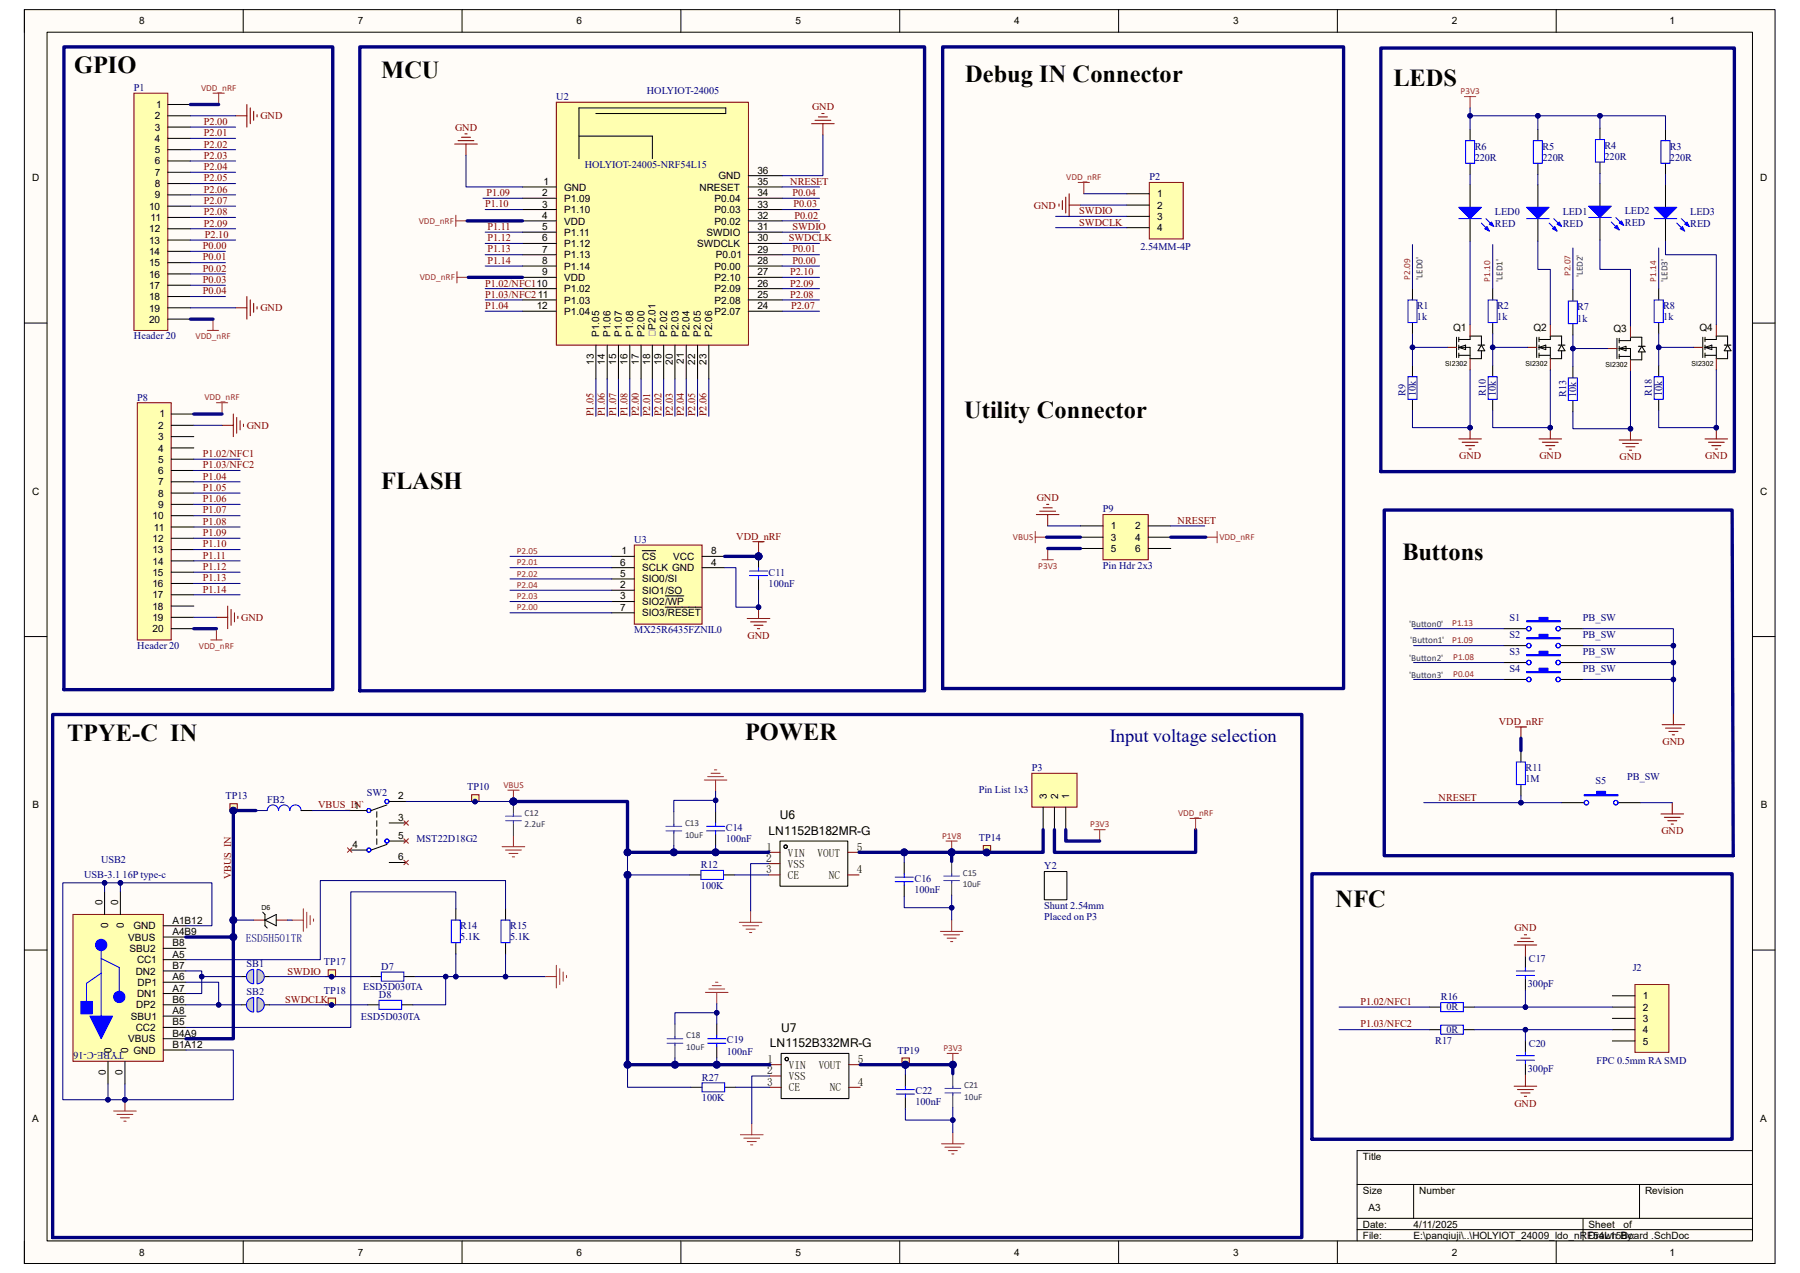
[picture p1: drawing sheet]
<svg xmlns="http://www.w3.org/2000/svg" width="297mm" height="210mm" viewBox="0 0 297 210" stroke-linecap="round" stroke-linejoin="round" font-family="sans-serif">
<defs><g id="words">
<g font-size="4">
<text x="12.2" y="12.1">GPIO</text>
<text x="62.9" y="12.8">MCU</text>
<text x="159.3" y="13.6">Debug IN Connector</text>
<text x="229.9" y="14.1">LEDS</text>
<text x="159.1" y="68.9">Utility Connector</text>
<text x="62.9" y="80.7">FLASH</text>
<text x="231.4" y="92.4">Buttons</text>
<text x="11.1" y="122.2">TPYE-C IN</text>
<text x="122.9" y="122">POWER</text>
<text x="220.4" y="149.6">NFC</text>
</g>
<text font-size="3" fill="#000080" x="183.1" y="122.5">Input voltage selection</text>
<g font-size="2">
<text x="126.8" y="137.8">LN1152B182MR-G</text>
<text x="128.7" y="135.2">U6</text>
<text x="127" y="172.8">LN1152B332MR-G</text>
<text x="128.9" y="170.2">U7</text>
</g>
<g font-size="1.9">
<text x="126.4" y="142.2">2</text>
<text x="126.4" y="140.4">1</text>
<text x="130" y="141.3">VIN</text>
<text x="130" y="143.2">VSS</text>
<text x="134.9" y="141.3">VOUT</text>
<text x="141.4" y="140.4">5</text>
<text x="126.4" y="144.1">3</text>
<text x="130" y="145">CE</text>
<text x="136.8" y="145">NC</text>
<text x="141.4" y="144.1">4</text>
<text x="126.6" y="177.2">2</text>
<text x="126.6" y="179.1">3</text>
<text x="126.7" y="175.4">1</text>
<text x="130.2" y="176.3">VIN</text>
<text x="130.2" y="178.2">VSS</text>
<text x="135.1" y="176.3">VOUT</text>
<text x="141.6" y="179.1">4</text>
<text x="141.6" y="175.4">5</text>
<text x="130.2" y="180">CE</text>
<text x="136.9" y="180">NC</text>
</g>
<text font-size="1.9" fill="#000080" x="40.6" y="155.4">ESD5H501TR</text>
<g font-size="1.7">
<text x="22.9" y="4">8</text>
<text x="59.1" y="4">7</text>
<text x="95.1" y="4">6</text>
<text x="131.3" y="4">5</text>
<text x="167.3" y="4">4</text>
<text x="203.5" y="4">3</text>
<text x="239.6" y="4">2</text>
<text x="275.5" y="4">1</text>
<text x="25.8" y="17.8">1</text>
<text x="25.5" y="19.7">2</text>
<text x="25.5" y="21.5">3</text>
<text x="25.5" y="23.4">4</text>
<text x="5.3" y="29.9">D</text>
<text x="25.5" y="25.3">5</text>
<text x="25.5" y="27.1">6</text>
<text x="25.5" y="29">7</text>
<text x="118.6" y="29.6">GND</text>
<text x="125" y="28.7">36</text>
<text x="290.4" y="29.9">D</text>
<text x="24.6" y="34.6">10</text>
<text x="25.5" y="30.9">8</text>
<text x="25.5" y="32.7">9</text>
<text x="89.5" y="32.4">2</text>
<text x="89.5" y="34.2">3</text>
<text x="89.7" y="30.5">1</text>
<text x="93.1" y="31.5">GND</text>
<text x="93.1" y="33.3">P1.09</text>
<text x="93.1" y="35.2">P1.10</text>
<text x="115.4" y="31.5">NRESET</text>
<text x="117.9" y="35.2">P0.03</text>
<text x="117.9" y="33.3">P0.04</text>
<text x="125" y="34.2">33</text>
<text x="125" y="32.4">34</text>
<text x="125" y="30.5">35</text>
<text x="191" y="32.6">1</text>
<text x="191" y="34.4">2</text>
<text x="24.6" y="40.2">13</text>
<text x="24.6" y="38.3">12</text>
<text x="24.8" y="36.4">11</text>
<text x="89.5" y="36.1">4</text>
<text x="89.5" y="38">5</text>
<text x="89.5" y="39.8">6</text>
<text x="89.5" y="41.7">7</text>
<text x="93.1" y="37">VDD</text>
<text x="93.1" y="38.9">P1.11</text>
<text x="93.1" y="40.8">P1.12</text>
<text x="115.1" y="40.8">SWDCLK</text>
<text x="116.6" y="38.9">SWDIO</text>
<text x="117.9" y="37">P0.02</text>
<text x="125" y="41.7">29</text>
<text x="125" y="39.8">30</text>
<text x="125" y="38">31</text>
<text x="125" y="36.1">32</text>
<text x="191" y="36.3">3</text>
<text x="191" y="38.1">4</text>
<text x="24.6" y="42.1">14</text>
<text x="24.6" y="43.9">15</text>
<text x="24.6" y="45.8">16</text>
<text x="24.6" y="47.7">17</text>
<text x="89.5" y="43.6">8</text>
<text x="89.5" y="45.4">9</text>
<text x="93.1" y="42.6">P1.13</text>
<text x="93.1" y="44.5">P1.14</text>
<text x="93.1" y="46.4">VDD</text>
<text x="117.9" y="46.4">P2.10</text>
<text x="117.9" y="44.5">P0.00</text>
<text x="118.1" y="42.6">P0.01</text>
<text x="125" y="47.3">26</text>
<text x="125" y="45.4">27</text>
<text x="125" y="43.6">28</text>
<text x="24.6" y="49.5">18</text>
<text x="24.6" y="51.4">19</text>
<text x="24.6" y="53.3">20</text>
<text x="88.6" y="51">12</text>
<text x="93.1" y="48.2">P1.02</text>
<text x="93.1" y="50.1">P1.03</text>
<text x="93.1" y="51.9">P1.04</text>
<text x="117.9" y="51.9">P2.07</text>
<text x="117.9" y="50.1">P2.08</text>
<text x="117.9" y="48.2">P2.09</text>
<text x="125" y="51">24</text>
<text x="125" y="49.1">25</text>
<text x="98.9" y="55.6" transform="rotate(-90 98.9 55.6)">P1.05</text>
<text x="100.8" y="55.6" transform="rotate(-90 100.8 55.6)">P1.06</text>
<text x="102.6" y="55.6" transform="rotate(-90 102.6 55.6)">P1.07</text>
<text x="104.5" y="55.6" transform="rotate(-90 104.5 55.6)">P1.08</text>
<text x="106.3" y="55.6" transform="rotate(-90 106.3 55.6)">P2.00</text>
<text x="108.2" y="54.4" transform="rotate(-90 108.2 54.4)">P2.01</text>
<text x="110.1" y="55.6" transform="rotate(-90 110.1 55.6)">P2.02</text>
<text x="111.9" y="55.6" transform="rotate(-90 111.9 55.6)">P2.03</text>
<text x="112.9" y="60" transform="rotate(-90 112.9 60)">21</text>
<text x="113.8" y="55.6" transform="rotate(-90 113.8 55.6)">P2.04</text>
<text x="115.7" y="55.6" transform="rotate(-90 115.7 55.6)">P2.05</text>
<text x="117.5" y="55.6" transform="rotate(-90 117.5 55.6)">P2.06</text>
<text x="239.8" y="54.6">Q1</text>
<text x="253" y="54.6">Q2</text>
<text x="266.2" y="54.7">Q3</text>
<text x="280.4" y="54.6">Q4</text>
<text x="98" y="60.2" transform="rotate(-90 98 60.2)">13</text>
<text x="99.8" y="60.2" transform="rotate(-90 99.8 60.2)">14</text>
<text x="101.7" y="60.2" transform="rotate(-90 101.7 60.2)">15</text>
<text x="103.5" y="60.2" transform="rotate(-90 103.5 60.2)">16</text>
<text x="105.4" y="60.2" transform="rotate(-90 105.4 60.2)">17</text>
<text x="107.3" y="60.2" transform="rotate(-90 107.3 60.2)">18</text>
<text x="109.1" y="60.2" transform="rotate(-90 109.1 60.2)">19</text>
<text x="111" y="60.2" transform="rotate(-90 111 60.2)">20</text>
<text x="114.7" y="60.2" transform="rotate(-90 114.7 60.2)">22</text>
<text x="116.6" y="60.2" transform="rotate(-90 116.6 60.2)">23</text>
<text x="26.1" y="70.7">2</text>
<text x="26.3" y="68.9">1</text>
<text x="26.1" y="72.6">3</text>
<text x="26.1" y="74.5">4</text>
<text x="26.1" y="76.4">5</text>
<text x="5.3" y="81.6">C</text>
<text x="26.1" y="78.2">6</text>
<text x="26.1" y="80.1">7</text>
<text x="26.1" y="82">8</text>
<text x="26.1" y="83.8">9</text>
<text x="290.4" y="81.6">C</text>
<text x="25.2" y="85.7">10</text>
<text x="25.2" y="89.4">12</text>
<text x="25.4" y="87.5">11</text>
<text x="183.3" y="87.3">1</text>
<text x="183.3" y="89.2">3</text>
<text x="187.3" y="89.2">4</text>
<text x="187.3" y="87.3">2</text>
<text x="25.1" y="91.3">13</text>
<text x="25.1" y="95">15</text>
<text x="25.2" y="93.1">14</text>
<text x="102.3" y="93.3">6</text>
<text x="102.3" y="95.2">5</text>
<text x="102.5" y="91.4">1</text>
<text x="106" y="92.4">CS</text>
<text x="106" y="94.2">SCLK GND</text>
<text x="111.1" y="92.4">VCC</text>
<text x="117.3" y="91.4">8</text>
<text x="117.3" y="93.3">4</text>
<text x="183.3" y="91.1">5</text>
<text x="187.3" y="91.1">6</text>
<text x="25.1" y="96.9">16</text>
<text x="25.1" y="98.7">17</text>
<text x="25.1" y="100.6">18</text>
<text x="102.3" y="97">2</text>
<text x="102.3" y="98.9">3</text>
<text x="102.3" y="100.8">7</text>
<text x="106" y="96.1">SIO0/SI</text>
<text x="106" y="98">SIO1/SO</text>
<text x="106" y="99.8">SIO2/WP</text>
<text x="106" y="101.7">SIO3/RESET</text>
<text x="25.1" y="102.4">19</text>
<text x="25.2" y="104.3">20</text>
<text x="65.7" y="131.9">2</text>
<text x="172.7" y="131.9" transform="rotate(-90 172.7 131.9)">3</text>
<text x="174.6" y="131.9" transform="rotate(-90 174.6 131.9)">2</text>
<text x="176.4" y="131.9" transform="rotate(-90 176.4 131.9)">1</text>
<text x="5.4" y="133.3">B</text>
<text x="58.4" y="133.4">1</text>
<text x="65.7" y="135.4">3</text>
<text x="290.5" y="133.3">B</text>
<text x="58.2" y="139.9">4</text>
<text x="65.7" y="138.4">5</text>
<text x="65.7" y="141.9">6</text>
<text x="16.9" y="149.3" transform="rotate(-90 16.9 149.3)">0</text>
<text x="19.5" y="149.3" transform="rotate(-90 19.5 149.3)">0</text>
<text x="17.8" y="153" transform="rotate(-90 17.8 153)">0</text>
<text x="20.4" y="153" transform="rotate(-90 20.4 153)">0</text>
<text x="21.2" y="155.2">VBUS</text>
<text x="22" y="153.3">GND</text>
<text x="28.4" y="154.3">A4B9</text>
<text x="28.4" y="152.4">A1B12</text>
<text x="21.4" y="157.1">SBU2</text>
<text x="22.4" y="160.8">DN2</text>
<text x="22.6" y="158.9">CC1</text>
<text x="28.4" y="161.7">A6</text>
<text x="28.4" y="159.9">B7</text>
<text x="28.4" y="158">A5</text>
<text x="28.4" y="156.1">B8</text>
<text x="22.5" y="166.4">DP2</text>
<text x="22.6" y="164.5">DN1</text>
<text x="22.7" y="162.6">DP1</text>
<text x="28.4" y="167.3">A8</text>
<text x="28.4" y="165.4">B6</text>
<text x="28.4" y="163.6">A7</text>
<text x="271.1" y="164.9">1</text>
<text x="271.1" y="166.8">2</text>
<text x="18.4" y="173.8" transform="rotate(-90 18.4 173.8)">0</text>
<text x="21.2" y="173.8" transform="rotate(-90 21.2 173.8)">0</text>
<text x="21.2" y="172">VBUS</text>
<text x="21.6" y="168.2">SBU1</text>
<text x="22" y="173.8">GND</text>
<text x="22.4" y="170.1">CC2</text>
<text x="28.4" y="172.9">B1A12</text>
<text x="28.4" y="171">B4A9</text>
<text x="28.4" y="169.2">B5</text>
<text x="271.1" y="168.6">3</text>
<text x="271.1" y="170.5">4</text>
<text x="271.1" y="172.3">5</text>
<text x="17.4" y="177.4" transform="rotate(-90 17.4 177.4)">0</text>
<text x="20.2" y="177.4" transform="rotate(-90 20.2 177.4)">0</text>
<text x="5.3" y="185">A</text>
<text x="290.4" y="185">A</text>
<text x="224.9" y="191.3">Title</text>
<text x="224.9" y="196.9">Size</text>
<text x="234.2" y="196.9">Number</text>
<text x="271.4" y="196.9">Revision</text>
<text x="224.9" y="202.5">Date:</text>
<text x="225.8" y="199.7">A3</text>
<text x="233.3" y="202.5">4/11/2025</text>
<text x="262.1" y="202.5">Sheet</text>
<text x="267.9" y="202.5">of</text>
<text x="22.9" y="207.2">8</text>
<text x="59.1" y="207.2">7</text>
<text x="95.1" y="207.2">6</text>
<text x="131.3" y="207.2">5</text>
<text x="167.3" y="207.2">4</text>
<text x="203.5" y="207.2">3</text>
<text x="224.9" y="204.4">File:</text>
<text x="233.3" y="204.4">E:\panqiuji\..\HOLYIOT_24009_ldo_nRF54L15Board .SchDoc</text>
<text x="239.6" y="207.2">2</text>
<text x="262.1" y="204.4">Drawn By:</text>
<text x="275.5" y="207.2">1</text>
</g>
<g font-size="1.7" fill="#000080">
<text x="22.1" y="15">P1</text>
<text x="91.8" y="16.5">U2</text>
<text x="106.7" y="15.6">HOLYIOT-24005</text>
<text x="96.5" y="27.7">HOLYIOT-24005-NRF54L15</text>
<text x="189.7" y="29.8">P2</text>
<text x="243.3" y="24.7">R6</text>
<text x="243.3" y="26.6">220R</text>
<text x="254.5" y="24.7">R5</text>
<text x="254.5" y="26.6">220R</text>
<text x="264.8" y="24.5">R4</text>
<text x="264.8" y="26.4">220R</text>
<text x="275.5" y="24.7">R3</text>
<text x="275.5" y="26.6">220R</text>
<text x="246.7" y="35.5">LED0</text>
<text x="257.9" y="35.5">LED1</text>
<text x="268.1" y="35.3">LED2</text>
<text x="278.9" y="35.5">LED3</text>
<text x="188.2" y="41.3">2.54MM-4P</text>
<text x="246.7" y="37.4">RED</text>
<text x="257.9" y="37.4">RED</text>
<text x="268.1" y="37.2">RED</text>
<text x="278.9" y="37.4">RED</text>
<text x="233.8" y="51">R1</text>
<text x="233.8" y="52.9">1k</text>
<text x="247.1" y="51">R2</text>
<text x="247.1" y="52.9">1k</text>
<text x="260.3" y="51.2">R7</text>
<text x="260.3" y="53">1k</text>
<text x="274.4" y="51">R8</text>
<text x="274.4" y="52.9">1k</text>
<text x="22.1" y="56">Header 20</text>
<text x="231.9" y="65.3" transform="rotate(-90 231.9 65.3)">R9</text>
<text x="233.6" y="65.3" transform="rotate(-90 233.6 65.3)">10k</text>
<text x="245.2" y="65.3" transform="rotate(-90 245.2 65.3)">R10</text>
<text x="246.8" y="65.3" transform="rotate(-90 246.8 65.3)">10k</text>
<text x="258.4" y="65.5" transform="rotate(-90 258.4 65.5)">R13</text>
<text x="260.1" y="65.5" transform="rotate(-90 260.1 65.5)">10k</text>
<text x="272.6" y="65.3" transform="rotate(-90 272.6 65.3)">R18</text>
<text x="274.3" y="65.3" transform="rotate(-90 274.3 65.3)">10k</text>
<text x="22.6" y="66.1">P8</text>
<text x="104.6" y="89.6">U3</text>
<text x="182" y="84.5">P9</text>
<text x="126.8" y="95">C11</text>
<text x="182" y="93.9">Pin Hdr 2x3</text>
<text x="126.8" y="96.9">100nF</text>
<text x="22.6" y="107.1">Header 20</text>
<text x="104.6" y="104.5">MX25R6435FZNIL0</text>
<text x="249.1" y="102.4">S1</text>
<text x="249.1" y="105.2">S2</text>
<text x="261.2" y="102.4">PB_SW</text>
<text x="261.2" y="105.2">PB_SW</text>
<text x="249.1" y="108">S3</text>
<text x="249.1" y="110.8">S4</text>
<text x="261.2" y="108">PB_SW</text>
<text x="261.2" y="110.8">PB_SW</text>
<text x="37.2" y="131.9">TP13</text>
<text x="60.5" y="131.3">SW2</text>
<text x="77.1" y="130.4">TP10</text>
<text x="161.5" y="130.8">Pin List 1x3</text>
<text x="170.3" y="127.2">P3</text>
<text x="251.7" y="127.2">R11</text>
<text x="251.7" y="129.1">1M</text>
<text x="263.3" y="129.3">S5</text>
<text x="268.5" y="128.7">PB_SW</text>
<text x="44.1" y="132.4">FB2</text>
<text x="119.8" y="137.1">C14</text>
<text x="16.7" y="142.3">USB2</text>
<text x="68.7" y="138.9">MST22D18G2</text>
<text x="115.7" y="143.3">R12</text>
<text x="119.8" y="138.9">100nF</text>
<text x="161.5" y="138.8">TP14</text>
<text x="172.3" y="143.4">Y2</text>
<text x="13.9" y="144.9">USB-3.1 16P type-c</text>
<text x="115.7" y="146.6">100K</text>
<text x="150.9" y="145.5">C16</text>
<text x="150.9" y="147.4">100nF</text>
<text x="172.3" y="149.9">Shunt 2.54mm</text>
<text x="75.9" y="153.3">R14</text>
<text x="75.9" y="155.2">5.1K</text>
<text x="84.2" y="153.3">R15</text>
<text x="84.2" y="155.2">5.1K</text>
<text x="172.3" y="151.8">Placed on P3</text>
<text x="40.7" y="159.6">SB1</text>
<text x="53.4" y="159.3">TP17</text>
<text x="62.9" y="160">D7</text>
<text x="252.3" y="158.7">C17</text>
<text x="269.4" y="160.2">J2</text>
<text x="40.7" y="164.2">SB2</text>
<text x="53.4" y="163.9">TP18</text>
<text x="59.9" y="163.4">ESD5D030TA</text>
<text x="62.5" y="164.7">D8</text>
<text x="237.7" y="165.1">R16</text>
<text x="238.7" y="166.7">0R</text>
<text x="252.1" y="162.8">300pF</text>
<text x="20.4" y="173.6" transform="rotate(-180 20.4 173.6)">TYBE-C-16</text>
<text x="59.6" y="168.2">ESD5D030TA</text>
<text x="119.9" y="172.1">C19</text>
<text x="119.9" y="174">100nF</text>
<text x="148.1" y="173.8">TP19</text>
<text x="236.8" y="172.3">R17</text>
<text x="238.7" y="170.4">0R</text>
<text x="252.3" y="172.7">C20</text>
<text x="115.8" y="178.3">R27</text>
<text x="252.1" y="176.8">300pF</text>
<text x="263.4" y="175.5">FPC 0.5mm RA SMD</text>
<text x="115.8" y="181.7">100K</text>
<text x="151" y="180.5">C22</text>
<text x="151" y="182.4">100nF</text>
</g>
<g font-size="1.7" fill="#800000">
<text x="33.7" y="20.6">P2.00</text>
<text x="33.7" y="22.5">P2.01</text>
<text x="43" y="19.7">GND</text>
<text x="75.1" y="21.5">GND</text>
<text x="134" y="18.2">GND</text>
<text x="33.7" y="24.3">P2.02</text>
<text x="33.7" y="26.2">P2.03</text>
<text x="33.7" y="28.1">P2.04</text>
<text x="33.7" y="29.9">P2.05</text>
<text x="33.7" y="31.8">P2.06</text>
<text x="33.7" y="33.7">P2.07</text>
<text x="33.7" y="35.5">P2.08</text>
<text x="80.1" y="34.2">P1.10</text>
<text x="80.3" y="32.3">P1.09</text>
<text x="130.4" y="30.5">NRESET</text>
<text x="130.8" y="32.3">P0.04</text>
<text x="130.9" y="34.2">P0.03</text>
<text x="170.6" y="34.4">GND</text>
<text x="178.1" y="35.3">SWDIO</text>
<text x="33.5" y="41.1">P0.00</text>
<text x="33.7" y="37.4">P2.09</text>
<text x="33.8" y="39.2">P2.10</text>
<text x="80.4" y="37.9">P1.11</text>
<text x="80.4" y="39.8">P1.12</text>
<text x="80.4" y="41.7">P1.13</text>
<text x="130.2" y="39.8">SWDCLK</text>
<text x="130.8" y="41.7">P0.01</text>
<text x="130.8" y="37.9">SWDIO</text>
<text x="131.1" y="36.1">P0.02</text>
<text x="178.1" y="37.2">SWDCLK</text>
<text x="33.5" y="43">P0.01</text>
<text x="33.5" y="44.8">P0.02</text>
<text x="33.5" y="46.7">P0.03</text>
<text x="80.1" y="47.3">P1.02/NFC110</text>
<text x="80.4" y="43.5">P1.14</text>
<text x="130.4" y="47.3">P2.09</text>
<text x="130.4" y="45.4">P2.10</text>
<text x="130.8" y="43.5">P0.00</text>
<text x="33.5" y="48.6">P0.04</text>
<text x="43" y="51.4">GND</text>
<text x="80.1" y="51">P1.04</text>
<text x="80.1" y="49.1">P1.03/NFC211</text>
<text x="130.4" y="49.1">P2.08</text>
<text x="130.6" y="51">P2.07</text>
<text x="40.7" y="70.7">GND</text>
<text x="98" y="68.7" transform="rotate(-90 98 68.7)">P1.05</text>
<text x="99.8" y="68.7" transform="rotate(-90 99.8 68.7)">P1.06</text>
<text x="101.7" y="68.7" transform="rotate(-90 101.7 68.7)">P1.07</text>
<text x="103.5" y="68.7" transform="rotate(-90 103.5 68.7)">P1.08</text>
<text x="105.4" y="68.7" transform="rotate(-90 105.4 68.7)">P2.00</text>
<text x="107.3" y="68.7" transform="rotate(-90 107.3 68.7)">P2.01</text>
<text x="109.1" y="68.7" transform="rotate(-90 109.1 68.7)">P2.02</text>
<text x="111" y="68.7" transform="rotate(-90 111 68.7)">P2.03</text>
<text x="112.9" y="68.7" transform="rotate(-90 112.9 68.7)">P2.04</text>
<text x="114.7" y="68.7" transform="rotate(-90 114.7 68.7)">P2.05</text>
<text x="116.6" y="68.7" transform="rotate(-90 116.6 68.7)">P2.06</text>
<text x="33.5" y="75.4">P1.02/NFC1</text>
<text x="33.5" y="77.3">P1.03/NFC2</text>
<text x="240.8" y="75.8">GND</text>
<text x="254" y="75.8">GND</text>
<text x="267.3" y="75.9">GND</text>
<text x="281.4" y="75.8">GND</text>
<text x="33.5" y="82.8">P1.06</text>
<text x="33.5" y="79.1">P1.04</text>
<text x="33.5" y="81">P1.05</text>
<text x="171.1" y="82.7">GND</text>
<text x="33.5" y="84.7">P1.07</text>
<text x="33.5" y="86.6">P1.08</text>
<text x="33.5" y="88.4">P1.09</text>
<text x="121.5" y="89">VDD_nRF</text>
<text x="194.3" y="86.4">NRESET</text>
<text x="33.5" y="92.2">P1.11</text>
<text x="33.5" y="94.1">P1.12</text>
<text x="33.5" y="90.3">P1.10</text>
<text x="33.5" y="95.9">P1.13</text>
<text x="33.5" y="97.8">P1.14</text>
<text x="39.8" y="102.4">GND</text>
<text x="123.4" y="105.4">GND</text>
<text x="247.3" y="119.6">VDD_nRF</text>
<text x="274.3" y="122.9">GND</text>
<text x="52.5" y="133.3">VBUS_IN`</text>
<text x="237.4" y="132.1">NRESET</text>
<text x="274.2" y="137.7">GND</text>
<text x="38.1" y="145.1" transform="rotate(-90 38.1 145.1)">VBUS_IN</text>
<text x="249.9" y="153.7">GND</text>
<text x="47.5" y="160.8">SWDIO</text>
<text x="47.1" y="165.4">SWDCLK</text>
<text x="224.5" y="165.8">P1.02/NFC1</text>
<text x="224.5" y="169.5">P1.03/NFC2</text>
<text x="249.9" y="182.6">GND</text>
</g>
<g font-size="1.5" fill="#a72137">
<text x="33.2" y="15">VDD_nRF</text>
<text x="241" y="15.5">P3V3</text>
<text x="175.9" y="29.7">VDD_nRF</text>
<text x="69.1" y="37">VDD_nRF</text>
<text x="69.3" y="46.3">VDD_nRF</text>
<text x="232.7" y="46.1" transform="rotate(-90 232.7 46.1)">P2.09</text>
<text x="245.9" y="46.5" transform="rotate(-90 245.9 46.5)">P1.10</text>
<text x="259.1" y="45.5" transform="rotate(-90 259.1 45.5)">P2.07</text>
<text x="273.3" y="46.5" transform="rotate(-90 273.3 46.5)">P1.14</text>
<text x="32.3" y="56">VDD_nRF</text>
<text x="33.7" y="66">VDD_nRF</text>
<text x="167.1" y="89.2">VBUS</text>
<text x="201.2" y="89.2">VDD_nRF</text>
<text x="85.3" y="93.3">P2.01</text>
<text x="85.3" y="95.1">P2.02</text>
<text x="85.3" y="91.4">P2.05</text>
<text x="171.3" y="93.8">P3V3</text>
<text x="85.3" y="100.7">P2.00</text>
<text x="85.3" y="98.8">P2.03</text>
<text x="85.3" y="97">P2.04</text>
<text x="32.8" y="107.1">VDD_nRF</text>
<text x="239.6" y="103.3">P1.13</text>
<text x="239.6" y="106.1">P1.09</text>
<text x="239.8" y="108.9">P1.08</text>
<text x="239.8" y="111.7">P0.04</text>
<text x="83.1" y="130">VBUS</text>
<text x="179.9" y="136.5">P3V3</text>
<text x="194.4" y="134.6">VDD_nRF</text>
<text x="155.4" y="138.3">P1V8</text>
<text x="155.7" y="173.4">P3V3</text>
</g>
<g font-size="1.5" fill="#333f48">
<text x="234.7" y="46.1" transform="rotate(-90 234.7 46.1)">'LED0'</text>
<text x="247.9" y="46.5" transform="rotate(-90 247.9 46.5)">'LED1'</text>
<text x="261.2" y="45.8" transform="rotate(-90 261.2 45.8)">'LED2'</text>
<text x="275.2" y="46.5" transform="rotate(-90 275.2 46.5)">'LED3'</text>
<text x="232.5" y="103.5">'Button0'</text>
<text x="232.7" y="106.1">'Button1'</text>
<text x="232.5" y="109.1">'Button2'</text>
<text x="232.5" y="111.9">'Button3'</text>
<text x="86.6" y="134.6">C12</text>
<text x="86.6" y="136.5">2.2uF</text>
<text x="113" y="136.3">C13</text>
<text x="113" y="138.2">10uF</text>
<text x="158.9" y="144.5">C15</text>
<text x="158.9" y="146.3">10uF</text>
<text x="113.2" y="171.3">C18</text>
<text x="113.2" y="173.2">10uF</text>
<text x="159.1" y="179.5">C21</text>
<text x="159.1" y="181.4">10uF</text>
</g>
<g font-size="1.1">
<text x="238.5" y="60.5">SI2302</text>
<text x="251.7" y="60.5">SI2302</text>
<text x="264.9" y="60.6">SI2302</text>
<text x="279.1" y="60.5">SI2302</text>
<text x="43.1" y="150.1">D6</text>
</g>
</g></defs>
<path d="M4 1.6h288.9v206.8h-288.9z" fill-rule="evenodd" fill="#fffcf8"/>
<path d="M4 1.6h288.9v206.8h-288.9z" fill="none" stroke="#000" stroke-width=".17"/>
<path d="M7.8 5.3h281.4v199.4h-281.4z" fill-rule="evenodd" fill="#fffcf8"/>
<g fill="none" stroke="#000" stroke-width=".17">
<path d="M4 1.6v3.7M7.8 5.3h281.4v199.4h-281.4zM40.1 1.6v3.7M76.2 1.6v3.7M112.3 1.6v3.7M148.5 1.6v3.7M184.6 1.6v3.7M220.7 1.6v3.7M256.8 1.6v3.7M4 53.3h3.7M289.2 53.3h3.7M4 105h3.8"/>
<path d="M289.2 105h3.7M4 156.7h3.8M289.2 156.7h3.7M39.8 165.8h.9M43.5 165.8h1M223.9 195.4h65.3M233.3 195.4v5.6M270.5 195.4v5.6M289.2 189.8h-65.3v14.9M4 204.7v3.7h3.8M40.1 204.7v3.7M76.2 204.7v3.7"/>
<path d="M112.4 204.7v3.7M148.5 204.7v3.7M184.6 204.7v3.7M220.7 204.7v3.7M223.9 201h65.3M223.9 202.9h65.3M256.8 204.7v3.7M261.2 201v3.7M289.2 208.4h3.7"/>
</g>
<path d="M42.4 164.6l.8 .3 .3 .3 .1 .5-.1 .5-.2 .4-.3 .2-.5 .2z" fill-rule="evenodd" fill="#c0c0c0"/>
<path d="M42.4 164.6l.8 .3 .3 .3 .1 .5-.1 .5-.2 .4-.3 .2-.5 .2z" fill="none" stroke="#00f" stroke-width=".17"/>
<path d="M41 165l.3-.3 .6-.1v2.4l-.6-.2-.5-.5-.1-.7z" fill-rule="evenodd" fill="#c0c0c0"/>
<path d="M41 165l.3-.3 .6-.1v2.4l-.6-.2-.5-.5-.1-.7z" fill="none" stroke="#00f" stroke-width=".17"/>
<path d="M39.8 161.1h.9M43.5 161.1h1" fill="none" stroke="#000" stroke-width=".17"/>
<path d="M42.4 159.9l.8 .3 .3 .4 .1 .4-.1 .5-.2 .4-.3 .3-.5 .1z" fill-rule="evenodd" fill="#c0c0c0"/>
<path d="M42.4 159.9l.8 .3 .3 .4 .1 .4-.1 .5-.2 .4-.3 .3-.5 .1z" fill="none" stroke="#00f" stroke-width=".17"/>
<path d="M41 160.3l.3-.3 .6-.1v2.4l-.6-.1-.5-.6-.1-.7z" fill-rule="evenodd" fill="#c0c0c0"/>
<path d="M274.1 23.2h1.5v3.7h-1.5zM41 160.3l.3-.3 .6-.1v2.4l-.6-.1-.5-.6-.1-.7z" fill="none" stroke="#00f" stroke-width=".17"/>
<path d="M177.9 30.1h1.9M178.8 30.1v1.9" fill="none" stroke="#a72137" stroke-width=".17"/>
<path d="M274.8 21.3v1.9M274.8 26.9v1.9M274.8 30.5v3.7M274.8 36.1v3.7" fill="none" stroke="#000" stroke-width=".17"/>
<path d="M273 34.2h3.7l-1.9 1.9z" fill="#00f"/>
<path d="M273 34.2h3.7l-1.9 1.9zM276.7 36.8l1.3 1.3M277.4 36.1l1.3 1.3" fill="none" stroke="#00f" stroke-width=".17"/>
<path d="M277.2 37.7l.4-.3 .4 .7z" fill="#00f"/>
<path d="M277.2 37.7l.4-.3 .4 .7z" fill="none" stroke="#00f" stroke-width=".17"/>
<path d="M278 37l.4-.4 .3 .8z" fill="#00f"/>
<path d="M263.3 23h1.5v3.7h-1.5zM273 36.1h3.7M278 37l.4-.4 .3 .8z" fill="none" stroke="#00f" stroke-width=".17"/>
<path d="M264 21.2v1.8M264 26.7v1.9M264 30.3v3.7M264 35.9v3.7" fill="none" stroke="#000" stroke-width=".17"/>
<path d="M262.1 34h3.8l-1.9 1.9z" fill="#00f"/>
<path d="M262.1 34h3.8l-1.9 1.9zM265.9 36.6l1.3 1.3M266.6 35.9l1.3 1.3" fill="none" stroke="#00f" stroke-width=".17"/>
<path d="M266.4 37.6l.4-.4 .4 .7z" fill="#00f"/>
<path d="M266.4 37.6l.4-.4 .4 .7z" fill="none" stroke="#00f" stroke-width=".17"/>
<path d="M267.2 36.8l.3-.4 .4 .8z" fill="#00f"/>
<path d="M253 23.2h1.5v3.7h-1.5zM262.1 35.9h3.8M267.2 36.8l.3-.4 .4 .8z" fill="none" stroke="#00f" stroke-width=".17"/>
<path d="M253.8 21.3v1.9M253.8 26.9v1.9M253.8 30.5v3.7M253.8 36.1v3.7" fill="none" stroke="#000" stroke-width=".17"/>
<path d="M251.9 34.2h3.7l-1.8 1.9z" fill="#00f"/>
<path d="M251.9 34.2h3.7l-1.8 1.9zM255.6 36.8l1.3 1.3M256.4 36.1l1.3 1.3" fill="none" stroke="#00f" stroke-width=".17"/>
<path d="M256.2 37.7l.4-.3 .3 .7z" fill="#00f"/>
<path d="M256.2 37.7l.4-.3 .3 .7z" fill="none" stroke="#00f" stroke-width=".17"/>
<path d="M256.9 37l.4-.4 .4 .8z" fill="#00f"/>
<path d="M241.8 23.2h1.5v3.7h-1.5zM251.9 36.1h3.7M256.9 37l.4-.4 .4 .8z" fill="none" stroke="#00f" stroke-width=".17"/>
<path d="M242.6 21.3v1.9M242.6 26.9v1.9M242.6 30.5v3.7M242.6 36.1v3.7" fill="none" stroke="#000" stroke-width=".17"/>
<path d="M240.7 34.2h3.7l-1.8 1.9z" fill="#00f"/>
<path d="M240.7 34.2h3.7l-1.8 1.9zM244.4 36.8l1.3 1.3M245.2 36.1l1.3 1.3" fill="none" stroke="#00f" stroke-width=".17"/>
<path d="M245 37.7l.4-.3 .3 .7z" fill="#00f"/>
<path d="M245 37.7l.4-.3 .3 .7z" fill="none" stroke="#00f" stroke-width=".17"/>
<path d="M245.7 37l.4-.4 .4 .8z" fill="#00f"/>
<path d="M240.7 36.1h3.7M245.7 37l.4-.4 .4 .8zM251.7 159.6v.6M237.7 165.4h3.8v1.5h-3.8zM237.7 169.1h3.8v1.5h-3.8zM250.2 160.9h3M250.2 160.2h3M250.2 174.9h3M250.2 174.2h3M251.7 160.9v.6M251.7 173.6v.6M251.7 174.9v.6" fill="none" stroke="#00f" stroke-width=".17"/>
<path d="M248.2 103.7h3.7M257.5 103.7h3.7M251.7 157.8v1.8M235.9 166.1h1.8M235.9 169.9h1.8M241.5 166.1h1.8M241.5 169.9h1.8M251.7 161.5v1.9M251.7 171.7v1.9M251.7 175.5v1.8" fill="none" stroke="#000" stroke-width=".17"/>
<path d="M249.8 155.9h3.8M250.4 155.3h2.6M251 154.8h1.5M251.5 154.2h.4M251.7 155.9v1.9M249.8 179.2h3.8M250.4 179.8h2.6M251.7 177.3v1.9M251 180.3h1.5M251.5 180.9h.4" fill="none" stroke="#800000" stroke-width=".17"/>
<path d="M251.9 102.4h2v-.5h1.5v.5h2.1v.2h-5.6z" fill-rule="evenodd" fill="#00f"/>
<g fill="none" stroke="#00f" stroke-width=".17">
<path d="M251.9 102.4h2v-.5h1.5v.5h2.1v.2h-5.6z"/>
<circle cx="252.3" cy="103.7" r=".37"/>
<circle cx="257.1" cy="103.7" r=".37"/>
</g>
<path d="M248.2 106.5h3.7M257.5 106.5h3.7" fill="none" stroke="#000" stroke-width=".17"/>
<path d="M251.9 105.2h2v-.6h1.5v.6h2.1v.2h-5.6z" fill-rule="evenodd" fill="#00f"/>
<g fill="none" stroke="#00f" stroke-width=".17">
<path d="M251.9 105.2h2v-.6h1.5v.6h2.1v.2h-5.6z"/>
<circle cx="252.3" cy="106.5" r=".37"/>
<circle cx="257.1" cy="106.5" r=".37"/>
</g>
<path d="M248.2 109.3h3.7M257.5 109.3h3.7" fill="none" stroke="#000" stroke-width=".17"/>
<path d="M251.9 108h2v-.6h1.5v.6h2.1v.2h-5.6z" fill-rule="evenodd" fill="#00f"/>
<g fill="none" stroke="#00f" stroke-width=".17">
<path d="M251.9 108h2v-.6h1.5v.6h2.1v.2h-5.6z"/>
<circle cx="252.3" cy="109.3" r=".37"/>
<circle cx="257.1" cy="109.3" r=".37"/>
</g>
<path d="M248.2 112.1h3.7M257.5 112.1h3.7" fill="none" stroke="#000" stroke-width=".17"/>
<path d="M251.9 110.8h2v-.6h1.5v.6h2.1v.2h-5.6z" fill-rule="evenodd" fill="#00f"/>
<g fill="none" stroke="#00f" stroke-width=".17">
<path d="M251.9 110.8h2v-.6h1.5v.6h2.1v.2h-5.6z"/>
<circle cx="252.3" cy="112.1" r=".37"/>
<circle cx="257.1" cy="112.1" r=".37"/>
</g>
<path d="M274.3 119.6h3.7M276.1 117.7v1.9M274.8 120.1h2.6M275.4 120.7h1.5M275.9 121.2h.4" fill="none" stroke="#800000" stroke-width=".17"/>
<path d="M257.7 132.4h3.7M267 132.4h3.7" fill="none" stroke="#000" stroke-width=".17"/>
<path d="M261.4 131.1h2.1v-.5h1.4v.5h2.1v.2h-5.6z" fill-rule="evenodd" fill="#00f"/>
<g fill="none" stroke="#00f" stroke-width=".17">
<path d="M250.2 125.7h1.5v3.7h-1.5zM261.4 131.1h2.1v-.5h1.4v.5h2.1v.2h-5.6z"/>
<circle cx="261.8" cy="132.4" r=".37"/>
<circle cx="266.6" cy="132.4" r=".37"/>
</g>
<path d="M251 123.8v1.9M251 129.4v1.9" fill="none" stroke="#000" stroke-width=".17"/>
<path d="M250 119.9h1.9M251 119.9v1.9" fill="none" stroke="#800000" stroke-width=".17"/>
<path d="M104.7 89.9h11.1v13.1h-11.1z" fill-rule="evenodd" fill="#ffffb0"/>
<path d="M104.7 89.9h11.1v13.1h-11.1z" fill="none" stroke="#800000" stroke-width=".17"/>
<path d="M100.9 91.8h3.8M100.9 93.7h3.8M100.9 95.5h3.8M100.9 97.4h3.8M100.9 99.2h3.8M106 90.9h2.2M109.8 98.3h3M115.8 91.8h3.8M115.8 93.7h3.8M100.9 101.1h3.8M109.8 100.2h6" fill="none" stroke="#000" stroke-width=".17"/>
<circle cx="125.2" cy="91.8" r=".56" fill="#000080"/>
<circle cx="125.2" cy="91.8" r=".56" fill="none" stroke="#000080" stroke-width=".17"/>
<path d="M125.2 91.8v1.9" fill="none" stroke="#000" stroke-width=".17"/>
<circle cx="125.2" cy="91.8" r=".56" fill="#000080"/>
<circle cx="125.2" cy="91.8" r=".56" fill="none" stroke="#000080" stroke-width=".17"/>
<path d="M125.2 95.5v1.9" fill="none" stroke="#000" stroke-width=".17"/>
<path d="M123.7 95h3M123.7 94.2h3M125.2 93.7v.5M125.2 95v.5" fill="none" stroke="#00f" stroke-width=".17"/>
<path d="M123.3 102h3.7M123.9 102.6h2.6M124.4 103.2h1.5M125 103.7h.3M125.2 100.2v1.8" fill="none" stroke="#800000" stroke-width=".17"/>
<circle cx="125.2" cy="100.2" r=".37" fill="#000080"/>
<circle cx="125.2" cy="100.2" r=".37" fill="none" stroke="#000080" stroke-width=".17"/>
<path d="M91.8 16.9h31.7v40h-31.7z" fill-rule="evenodd" fill="#ffffb0"/>
<path d="M91.8 16.9h31.7v40h-31.7z" fill="none" stroke="#800000" stroke-width=".17"/>
<g fill="none" stroke="#000" stroke-width=".17">
<path d="M98.3 18.7h21.5v-.9h-24.3v8.4M86.2 30.8h5.6M86.2 32.7h5.6M86.2 34.6h5.6M86.2 36.4h5.6M86.2 38.3h5.6M95.5 22.5h12.1v3.7M123.5 30.8h5.6M123.5 32.7h5.6M123.5 34.6h5.6M123.5 36.4h5.6M123.5 38.3h5.6"/>
<path d="M123.5 29h5.6M86.2 40.2h5.6M86.2 42h5.6M86.2 43.9h5.6M86.2 45.8h5.6M86.2 47.6h5.6M86.2 49.5h5.6M86.2 51.3h5.6M98.3 56.9v5.6M100.2 56.9v5.6M102 56.9v5.6M103.9 56.9v5.6"/>
<path d="M105.8 56.9v5.6M107.6 56.9v5.6M109.5 56.9v5.6M111.4 56.9v5.6M113.2 56.9v5.6M115.1 56.9v5.6M117 56.9v5.6M123.5 40.2h5.6M123.5 42h5.6M123.5 43.9h5.6M123.5 45.8h5.6M123.5 47.6h5.6"/>
<path d="M123.5 49.5h5.6M123.5 51.3h5.6"/>
</g>
<path d="M269.8 162.4h5.6v11.2h-5.6z" fill-rule="evenodd" fill="#ffffb0"/>
<path d="M269.8 162.4h5.6v11.2h-5.6z" fill="none" stroke="#800000" stroke-width=".17"/>
<path d="M266.1 164.3h3.7M266.1 166.1h3.7M266.1 168h3.7M266.1 169.9h3.7M266.1 171.7h3.7" fill="none" stroke="#000" stroke-width=".17"/>
<path d="M182 84.9h7.5v7.5h-7.5z" fill-rule="evenodd" fill="#ffffb0"/>
<path d="M171 84.9h3.7M171.6 84.3h2.6M172.1 83.8h1.5M172.7 83.2h.4M172.9 84.9v1.9M182 84.9h7.5v7.5h-7.5z" fill="none" stroke="#800000" stroke-width=".17"/>
<path d="M178.3 86.8h3.7M178.3 88.6h3.7M178.3 90.5h3.7M189.5 86.8h3.7M189.5 88.6h3.7M189.5 90.5h3.7" fill="none" stroke="#000" stroke-width=".17"/>
<path d="M170.8 87.7v1.9M170.8 88.6h1.9M171.9 92.4h1.9M172.9 90.5v1.8M199 88.6h1.8M200.8 87.7v1.9" fill="none" stroke="#a72137" stroke-width=".17"/>
<path d="M22.7 66.4h5.6v39.2h-5.6z" fill-rule="evenodd" fill="#ffffb0"/>
<path d="M22.7 66.4h5.6v39.2h-5.6zM36.6 70.2h1.9M38.5 68.3v3.7M39.1 68.9v2.6M39.6 69.4v1.5M40.2 70v.4M37.6 100v3.7M35.7 101.8h1.9M38.1 100.5v2.7M38.7 101.1v1.5M39.2 101.7v.3" fill="none" stroke="#800000" stroke-width=".17"/>
<g fill="none" stroke="#000" stroke-width=".17">
<path d="M28.2 68.3h3.8M28.2 70.2h3.8M28.2 72h3.8M28.2 73.9h3.8M28.2 75.8h3.8M28.2 77.6h3.8M28.2 79.5h3.8M28.2 81.3h3.8M28.2 83.2h3.8M28.2 85.1h3.8M28.3 86.9h3.7M28.3 88.8h3.7"/>
<path d="M28.3 90.7h3.7M28.3 92.5h3.7M28.3 94.4h3.7M28.3 96.3h3.7M28.3 98.1h3.7M28.3 100h3.7M28.3 101.8h3.7M28.3 103.7h3.7"/>
</g>
<path d="M35.7 66.4h1.9M36.6 66.4v1.9M34.8 105.6h1.8M35.7 103.7v1.9" fill="none" stroke="#a72137" stroke-width=".17"/>
<path d="M22.1 15.4h5.6v39.1h-5.6z" fill-rule="evenodd" fill="#ffffb0"/>
<path d="M22.1 15.4h5.6v39.1h-5.6zM38.9 19.1h1.8M40.7 17.2v3.8M41.3 17.8v2.6M41.9 18.4v1.4M42.4 18.9v.4M38.9 50.8h1.8M40.7 48.9v3.7M41.3 49.5v2.6M41.9 50v1.5M42.4 50.6v.4" fill="none" stroke="#800000" stroke-width=".17"/>
<g fill="none" stroke="#000" stroke-width=".17">
<path d="M27.7 17.2h3.7M27.7 19.1h3.7M27.7 21h3.7M27.7 22.8h3.7M27.7 24.7h3.7M27.7 26.6h3.7M27.7 28.4h3.7M27.7 30.3h3.7M27.7 32.1h3.7M27.7 34h3.7M27.7 35.9h3.7M27.7 37.7h3.7"/>
<path d="M27.7 39.6h3.7M27.7 41.5h3.7M27.7 43.3h3.7M27.7 45.2h3.7M27.7 47.1h3.7M27.7 48.9h3.7M27.7 50.8h3.7M27.7 52.6h3.7"/>
</g>
<path d="M35.1 15.4h1.9M36.1 15.4v1.8M34.2 54.5h1.9M35.1 52.6v1.9" fill="none" stroke="#a72137" stroke-width=".17"/>
<path d="M12 150.9h14.9v24.2h-14.9z" fill-rule="evenodd" fill="#ffffb0"/>
<path d="M12 150.9h14.9v24.2h-14.9z" fill="none" stroke="#800000" stroke-width=".17"/>
<path d="M26.9 158.3h3.8M26.9 156.5h3.8M26.9 154.6h3.8M26.9 152.7h3.8M26.9 173.2h3.8M26.9 171.4h3.8M26.9 169.5h3.8M26.9 167.6h3.8M26.9 165.8h3.8M26.9 163.9h3.8M26.9 162h3.8M26.9 160.2h3.8" fill="none" stroke="#000" stroke-width=".17"/>
<path d="M14.8 167.6h3.8l-1.9 3.8z" fill="#00f"/>
<path d="M16.7 156.5v11.1M14.8 167.6h3.8l-1.9 3.8z" fill="none" stroke="#00f" stroke-width=".17"/>
<circle cx="16.7" cy="155.9" r=".93" fill="#00f"/>
<circle cx="16.7" cy="155.9" r=".93" fill="none" stroke="#00f" stroke-width=".17"/>
<path d="M13.3 165.2h1.9v2.1h-1.9z" fill-rule="evenodd" fill="#00f"/>
<path d="M13.3 165.2h1.9v2.1h-1.9zM16.7 160.6l-2.4 1.6v3" fill="none" stroke="#00f" stroke-width=".17"/>
<circle cx="19.7" cy="164.5" r=".93" fill="#00f"/>
<g fill="none" stroke="#00f" stroke-width=".17">
<path d="M16.7 158.1l3 1.5v4.1"/>
<circle cx="19.7" cy="164.5" r=".93"/>
</g>
<path d="M17.3 147.1v3.8M19.9 147.1v3.8M17.8 175.1v3.7M20.6 175.1v3.7" fill="none" stroke="#000" stroke-width=".17"/>
<path d="M82.9 139.7h3.7M84.7 137.8v1.9M83.4 140.2h2.6M84 140.8h1.5M84.5 141.4h.4" fill="none" stroke="#a72137" stroke-width=".17"/>
<circle cx="84.7" cy="132.2" r=".56" fill="#000080"/>
<circle cx="84.7" cy="132.2" r=".56" fill="none" stroke="#000080" stroke-width=".17"/>
<path d="M84.7 132.2v2.5M84.7 135.4v2.4" fill="none" stroke="#333f4e" stroke-width=".17"/>
<circle cx="84.7" cy="132.2" r=".56" fill="#000080"/>
<circle cx="84.7" cy="132.2" r=".56" fill="none" stroke="#000080" stroke-width=".17"/>
<path d="M83.4 134.7h2.6M83.4 135.4h2.6M84.7 134.3v.4M84.7 135.4v.4" fill="none" stroke="#0077c8" stroke-width=".17"/>
<path d="M83.8 130.4h1.9M84.7 130.4v1.8" fill="none" stroke="#a72137" stroke-width=".17"/>
<circle cx="84.7" cy="132.2" r=".56" fill="#000080"/>
<circle cx="84.7" cy="132.2" r=".56" fill="none" stroke="#000080" stroke-width=".17"/>
<circle cx="162.8" cy="140.6" r=".56" fill="#000080"/>
<circle cx="162.8" cy="140.6" r=".56" fill="none" stroke="#000080" stroke-width=".17"/>
<circle cx="162.8" cy="140.6" r=".56" fill="#000080"/>
<circle cx="162.8" cy="140.6" r=".56" fill="none" stroke="#000080" stroke-width=".17"/>
<path d="M162.2 139.5h1.3v1.1h-1.3z" fill-rule="evenodd" fill="#ffffb0"/>
<path d="M162.2 139.5h1.3v1.1h-1.3z" fill="none" stroke="#800000" stroke-width=".17"/>
<g fill="none" stroke="#000" stroke-width=".17">
<path d="M49.7 133.7h1.8M57.7 133.7h2.8M62.2 133.9v.9M62.2 135.4v.9M62.2 136.9v.9M62.2 138.4v.9M63.8 132.8l-2.6 .9M63.8 139.3l-2.6 .9M64.2 132.2h2.8M64.2 135.8h2.8M64.2 138.8h2.8M43.3 150.5l.4 .4v1.8l.4 .4"/>
<path d="M43.7 151.8l1.9-.9v1.8zM57.7 140.2h2.8M64.2 142.3h2.8M172.3 143.8h3.7v4.6h-3.7zM60.7 165.8h1.8M61 161.1h1.9M66.3 165.8h1.8M66.6 161.1h1.9"/>
</g>
<g fill="none" stroke="#00f" stroke-width=".17">
<path d="M44.1 133.7a.93 .93 0 0 1 .9-.9 .93 .93 0 0 1 1 .9 .93 .93 0 0 1 .9-.9 .93 .93 0 0 1 .9 .9 .93 .93 0 0 1 1-.9 .93 .93 0 0 1 .9 .9M62.5 165h3.8v1.5h-3.8zM62.9 160.4h3.7v1.5h-3.7z"/>
<circle cx="60.9" cy="133.7" r=".34"/>
<circle cx="63.8" cy="132.2" r=".34"/>
<circle cx="63.8" cy="138.8" r=".34"/>
<circle cx="60.9" cy="140.2" r=".34"/>
</g>
<path d="M41.9 151.8h1.8M45.6 151.8h1.8" fill="none" stroke="#800" stroke-width=".17"/>
<g fill="none" stroke="#a72137" stroke-width=".17">
<path d="M48.2 151.8h1.9M50.1 149.9v3.8M50.6 150.5v2.6M51.2 151.1v1.4M51.7 151.6v.4M91.8 159.3v3.7M92.4 159.8v2.6M89.9 161.1h1.9M92.9 160.4v1.5M93.5 160.9v.4M18.8 183.3h3.7M19.3 183.9h2.6"/>
<path d="M19.9 184.4h1.5M20.4 185h.4M20.6 181.4v1.9"/>
</g>
<path d="M42.2 133.7h1.9" fill="none" stroke="#11037f" stroke-width=".17"/>
<circle cx="20.6" cy="181.4" r=".37" fill="#000080"/>
<circle cx="20.6" cy="181.4" r=".37" fill="none" stroke="#000080" stroke-width=".17"/>
<g fill="none" stroke="#800000" stroke-width=".17">
<path d="M134.5 19.8h2.6M135 19.3h1.5M135.6 18.7h.4M75 23.8h3.8M75.6 23.2h2.6M76.1 22.6h1.5M76.7 22.1h.4M76.9 23.8v1.8M133.9 20.4h3.7M135.8 20.4v1.9M124.2 89.4h1.9M125.2 89.4v1.8"/>
<path d="M274.1 134.3h3.7M274.6 134.8h2.6M275.2 135.4h1.5M275.7 136h.4M275.9 132.4v1.9"/>
</g>
<path d="M75.2 35.5v1.9M75.2 36.4h1.9M75.4 44.8v1.9M75.4 45.8h1.9" fill="none" stroke="#a72137" stroke-width=".17"/>
<circle cx="38.5" cy="133.7" r=".56" fill="#000080"/>
<circle cx="38.5" cy="133.7" r=".56" fill="none" stroke="#000080" stroke-width=".17"/>
<circle cx="38.5" cy="133.7" r=".56" fill="#000080"/>
<circle cx="38.5" cy="133.7" r=".56" fill="none" stroke="#000080" stroke-width=".17"/>
<path d="M37.9 132.6h1.3v1.1h-1.3z" fill-rule="evenodd" fill="#ffffb0"/>
<path d="M37.9 132.6h1.3v1.1h-1.3z" fill="none" stroke="#800000" stroke-width=".17"/>
<circle cx="54.7" cy="161.1" r=".37" fill="#000080"/>
<circle cx="54.7" cy="161.1" r=".37" fill="none" stroke="#000080" stroke-width=".17"/>
<circle cx="54.7" cy="161.1" r=".37" fill="#000080"/>
<circle cx="54.7" cy="161.1" r=".37" fill="none" stroke="#000080" stroke-width=".17"/>
<path d="M54.2 160h1.2v1.1h-1.2z" fill-rule="evenodd" fill="#ffffb0"/>
<path d="M54.2 160h1.2v1.1h-1.2z" fill="none" stroke="#800000" stroke-width=".17"/>
<circle cx="54.7" cy="165.8" r=".37" fill="#000080"/>
<circle cx="54.7" cy="165.8" r=".37" fill="none" stroke="#000080" stroke-width=".17"/>
<circle cx="54.7" cy="165.8" r=".37" fill="#000080"/>
<circle cx="54.7" cy="165.8" r=".37" fill="none" stroke="#000080" stroke-width=".17"/>
<path d="M54.2 164.7h1.2v1.1h-1.2z" fill-rule="evenodd" fill="#ffffb0"/>
<path d="M54.2 164.7h1.2v1.1h-1.2z" fill="none" stroke="#800000" stroke-width=".17"/>
<path d="M57.3 139.9l.8 .7M58.1 139.9l-.8 .7M66.6 135.4l.8 .7M66.6 138.4l.8 .7M67.4 135.4l-.8 .7M67.4 138.4l-.8 .7M66.6 141.9l.8 .8M67.4 141.9l-.8 .8" fill="none" stroke="#f00" stroke-width=".17"/>
<g fill="none" stroke="#000" stroke-width=".17">
<path d="M128.7 138.8h11.2v7.4h-11.2zM75.2 149.9v1.9M75.2 155.5v1.9M83.4 149.9v1.9M83.4 155.5v1.9M113.8 144.3h1.9M119.4 144.3h1.8"/>
<circle cx="129.6" cy="139.7" r=".28"/>
</g>
<path d="M74.5 151.8h1.5v3.7h-1.5zM82.7 151.8h1.5v3.7h-1.5zM115.7 143.6h3.7v1.5h-3.7z" fill="none" stroke="#00f" stroke-width=".17"/>
<path d="M126.8 140.6h1.9M126.8 142.5h1.9M126.8 144.3h1.9M139.9 140.6h1.8M139.9 144.3h1.8" fill="none" stroke="#800" stroke-width=".17"/>
<circle cx="78.4" cy="132.2" r=".37" fill="#000080"/>
<circle cx="78.4" cy="132.2" r=".37" fill="none" stroke="#000080" stroke-width=".17"/>
<circle cx="78.4" cy="132.2" r=".37" fill="#000080"/>
<circle cx="78.4" cy="132.2" r=".37" fill="none" stroke="#000080" stroke-width=".17"/>
<path d="M77.8 131.1h1.2v1.1h-1.2z" fill-rule="evenodd" fill="#ffffb0"/>
<path d="M77.8 131.1h1.2v1.1h-1.2z" fill="none" stroke="#800000" stroke-width=".17"/>
<g fill="none" stroke="#a72137" stroke-width=".17">
<path d="M116.2 128.7h3.7M116.8 128.1h2.6M117.3 127.6h1.5M117.9 127h.4M118.1 128.7v1.9M156.1 138.8h1.9M157 138.8v1.8M122 152.2h3.7M122.6 152.7h2.6M123.1 153.3h1.5M123.7 153.8h.3M123.9 150.3v1.9"/>
<path d="M155.2 153.7h3.7M155.7 154.2h2.6M156.3 154.8h1.5M156.8 155.3h.4M157 151.8v1.9"/>
</g>
<path d="M118.1 133.9v1.9M118.1 137.6v1.9M149.2 142.3v1.9M149.2 146v1.9" fill="none" stroke="#000" stroke-width=".17"/>
<path d="M116.6 136.3h3M116.6 137.1h3M118.1 135.8v.5M118.1 137.1v.5M147.7 145.5h3M147.7 144.7h3M149.2 144.2v.5M149.2 145.5v.5" fill="none" stroke="#00f" stroke-width=".17"/>
<path d="M111.2 133.9v2.4M111.2 137.1v2.4M157 142.1v2.4M157 145.3v2.4" fill="none" stroke="#333f4e" stroke-width=".17"/>
<path d="M109.9 136.3h2.6M109.9 137.1h2.6M111.2 136v.3M111.2 137.1v.3M155.7 144.5h2.6M155.7 145.3h2.6M157 144.2v.3M157 145.3v.3" fill="none" stroke="#0077c8" stroke-width=".17"/>
<circle cx="157" cy="140.6" r=".56" fill="#000080"/>
<circle cx="157" cy="140.6" r=".56" fill="none" stroke="#000080" stroke-width=".17"/>
<g fill="none" stroke="#000" stroke-width=".17">
<path d="M114 179.4h1.8M118.3 168.9v1.9M118.3 172.7v1.8M119.6 179.4h1.8M128.9 173.8h11.2v7.4h-11.2zM149.4 177.3v1.9M149.4 181.1v1.8"/>
<circle cx="129.8" cy="174.7" r=".28"/>
</g>
<path d="M127 175.7h1.9M127 177.5h1.9M127 179.4h1.9M140.1 175.7h1.8M140.1 179.4h1.8" fill="none" stroke="#800" stroke-width=".17"/>
<path d="M115.8 178.6h3.8v1.5h-3.8zM116.8 171.4h3M116.8 172.1h3M118.3 170.8v.6M118.3 172.1v.6M147.9 179.8h3M149.4 179.2v.6M147.9 180.5h3M149.4 180.5v.6" fill="none" stroke="#00f" stroke-width=".17"/>
<g fill="none" stroke="#a72137" stroke-width=".17">
<path d="M116.4 163.7h3.7M117 163.2h2.6M117.5 162.6h1.5M118.1 162h.4M118.3 163.7v1.9M156.3 173.8h1.8M157.2 173.8v1.9M122.2 187.2h3.7M122.7 187.8h2.6M123.3 188.3h1.5M123.9 188.9h.3M124 185.3v1.9"/>
<path d="M155.4 188.7h3.7M155.9 189.3h2.6M156.5 189.8h1.5M157 190.4h.4M157.2 186.8v1.9"/>
</g>
<path d="M111.4 168.9v2.5M111.4 172.1v2.4M157.2 177.1v2.5M157.2 180.3v2.4" fill="none" stroke="#333f4e" stroke-width=".17"/>
<path d="M110.1 171.4h2.6M110.1 172.1h2.6M111.4 171v.4M111.4 172.1v.4M155.9 179.6h2.6M157.2 179.2v.4M155.9 180.3h2.6M157.2 180.3v.4" fill="none" stroke="#0077c8" stroke-width=".17"/>
<circle cx="157.2" cy="175.6" r=".56" fill="#000080"/>
<circle cx="157.2" cy="175.6" r=".56" fill="none" stroke="#000080" stroke-width=".17"/>
<circle cx="149.4" cy="175.6" r=".56" fill="#000080"/>
<circle cx="149.4" cy="175.6" r=".56" fill="none" stroke="#000080" stroke-width=".17"/>
<circle cx="149.4" cy="175.6" r=".56" fill="#000080"/>
<circle cx="149.4" cy="175.6" r=".56" fill="none" stroke="#000080" stroke-width=".17"/>
<path d="M148.8 174.5h1.2v1.2h-1.2z" fill-rule="evenodd" fill="#ffffb0"/>
<path d="M148.8 174.5h1.2v1.2h-1.2z" fill="none" stroke="#800000" stroke-width=".17"/>
<path d="M189.6 30.1h5.6v9.3h-5.6z" fill-rule="evenodd" fill="#ffffb0"/>
<path d="M174.7 33.6v.4M175.3 33.1v1.5M175.9 32.5v2.6M176.4 32v3.7M176.4 33.8h1.9M189.6 30.1h5.6v9.3h-5.6z" fill="none" stroke="#800000" stroke-width=".17"/>
<path d="M185.9 32h3.7M185.9 33.8h3.7M185.9 35.7h3.7M185.9 37.6h3.7" fill="none" stroke="#000" stroke-width=".17"/>
<path d="M170.3 127.6h7.4v5.6h-7.4z" fill-rule="evenodd" fill="#ffffb0"/>
<path d="M240.7 72.4h3.7M241.3 73h2.6M241.8 73.5h1.5M242.4 74.1h.4M242.6 70.5v1.9M170.3 127.6h7.4v5.6h-7.4z" fill="none" stroke="#800000" stroke-width=".17"/>
<g fill="none" stroke="#000" stroke-width=".17">
<path d="M233.1 47.6v1.9M233.1 53.2v1.9M240.3 55.6v3.4M240.7 57.3l1.1-.4v.8zM240.7 56h1.9v-.6h1.8v1.5M240.7 57.3h1.9v1.9h1.8v-1.3M240.7 58.6h1.9M240.7 55.6v.8M240.7 56.9v.8M240.7 58.2v.8M243.9 56.9h1.1M244.4 56.9l.6 1h-1.1z"/>
<path d="M233.1 60.3v1.9M233.1 65.9v1.8M172.1 133.2v3.7M174 133.2v3.7M175.9 133.2v3.7"/>
</g>
<path d="M180.5 136.9h1.9M181.5 136.9v1.9" fill="none" stroke="#a72137" stroke-width=".17"/>
<path d="M232.3 49.5h1.5v3.7h-1.5zM232.3 62.2h1.5v3.7h-1.5z" fill="none" stroke="#00f" stroke-width=".17"/>
<path d="M238.8 57.3h1.5M242.6 53.6v1.8M242.6 59.2v1.8" fill="none" stroke="#800" stroke-width=".17"/>
<circle cx="242.6" cy="70.6" r=".37" fill="#000080"/>
<g fill="none" stroke="#000080" stroke-width=".17">
<path d="M36.1 165.8h3.7"/>
<circle cx="242.6" cy="70.5" r=".37"/>
</g>
<circle cx="36.1" cy="165.8" r=".37" fill="#000080"/>
<g fill="none" stroke="#000080" stroke-width=".17">
<path d="M33.3 161.1h6.5"/>
<circle cx="36.1" cy="165.8" r=".37"/>
</g>
<circle cx="33.3" cy="161.1" r=".37" fill="#000080"/>
<g fill="none" stroke="#000080" stroke-width=".17">
<path d="M242.6 28.8v1.7M253.8 28.8v1.7M264 28.6v1.7M274.8 28.8v1.7"/>
<circle cx="33.3" cy="161.1" r=".37"/>
</g>
<path d="M44.5 165.8h9.3M44.5 161.1h9.3M251.7 163.4v2.7h-8.4" fill="none" stroke="#040488" stroke-width=".17"/>
<circle cx="251.7" cy="166.1" r=".37" fill="#000080"/>
<circle cx="251.7" cy="166.1" r=".37" fill="none" stroke="#000080" stroke-width=".17"/>
<path d="M251.7 166.1h14.4" fill="none" stroke="#040488" stroke-width=".17"/>
<circle cx="251.7" cy="166.1" r=".37" fill="#000080"/>
<circle cx="251.7" cy="166.1" r=".37" fill="none" stroke="#000080" stroke-width=".17"/>
<path d="M251.7 169.9h14.4" fill="none" stroke="#040488" stroke-width=".17"/>
<circle cx="251.7" cy="169.9" r=".37" fill="#000080"/>
<circle cx="251.7" cy="169.9" r=".37" fill="none" stroke="#000080" stroke-width=".17"/>
<path d="M243.3 169.9h8.4v1.8" fill="none" stroke="#040488" stroke-width=".17"/>
<circle cx="251.7" cy="169.9" r=".37" fill="#000080"/>
<g fill="none" stroke="#000080" stroke-width=".17">
<path d="M221 166.1h14.9M221 169.9h14.9"/>
<circle cx="251.7" cy="169.9" r=".37"/>
</g>
<path d="M233.3 103.7h14.9M233.3 106.5h14.9M233.3 109.3h14.9M233.3 112.1h14.9M261.2 106.5h14.9" fill="none" stroke="#040488" stroke-width=".17"/>
<circle cx="276.1" cy="106.5" r=".37" fill="#000080"/>
<circle cx="276.1" cy="106.5" r=".37" fill="none" stroke="#000080" stroke-width=".17"/>
<path d="M261.2 109.3h14.9" fill="none" stroke="#040488" stroke-width=".17"/>
<circle cx="276.1" cy="109.3" r=".37" fill="#000080"/>
<circle cx="276.1" cy="109.3" r=".37" fill="none" stroke="#000080" stroke-width=".17"/>
<path d="M276.1 112.1v5.6" fill="none" stroke="#040488" stroke-width=".17"/>
<circle cx="276.1" cy="112.1" r=".37" fill="#000080"/>
<g fill="none" stroke="#000080" stroke-width=".17">
<path d="M251 131.3v1.1"/>
<circle cx="276.1" cy="112.1" r=".37"/>
</g>
<path d="M270.7 132.4h5.2" fill="none" stroke="#040488" stroke-width=".17"/>
<path d="M251 121.8v2" fill="none" stroke="#000080" stroke-width=".55"/>
<circle cx="251" cy="132.4" r=".37" fill="#000080"/>
<circle cx="251" cy="132.4" r=".37" fill="none" stroke="#000080" stroke-width=".17"/>
<path d="M119.6 93.7h1.8v6.5h3.8v-2.8" fill="none" stroke="#040488" stroke-width=".17"/>
<circle cx="125.2" cy="100.2" r=".37" fill="#000080"/>
<g fill="none" stroke="#000080" stroke-width=".17">
<path d="M84.2 91.8h16.7M84.2 93.7h16.7M84.2 95.5h16.7M84.2 97.4h16.7M84.2 99.2h16.7M172.9 86.8h5.4M193.2 86.8h5.6M84.2 101.1h16.7"/>
<circle cx="125.2" cy="100.2" r=".37"/>
</g>
<path d="M172.7 88.6h5.6M172.9 90.5h5.4M193.2 88.6h5.8M30.7 154.6h7.8v16.8h-7.8" fill="none" stroke="#000080" stroke-width=".55"/>
<g fill="none" stroke="#040488" stroke-width=".17">
<path d="M31.4 19.1h7.5M31.4 21h7.5M31.4 22.8h7.5M31.4 24.7h7.5M31.4 26.6h7.5M31.4 28.4h7.5M31.4 30.3h7.5M31.4 32.1h7.5M31.4 34h7.5M31.4 35.9h7.5M31.4 37.7h7.5M31.4 39.6h7.5"/>
<path d="M31.4 50.8h7.5M32 70.2h4.6M32 75.8h7.6M32 77.6h7.6M32 79.5h7.6M32 81.3h7.6M32 83.2h7.6M32 85.1h7.6M32 86.9h7.6M32 88.8h7.6M32 90.7h7.6M32 92.5h7.6"/>
<path d="M32 94.4h7.6M32 96.3h7.6M32 98.1h7.6M32 101.8h3.7"/>
</g>
<path d="M31.4 17.2h4.7M31.4 52.6h3.7M32 68.3h4.6M32 103.7h3.7" fill="none" stroke="#040488" stroke-width=".55"/>
<circle cx="38.5" cy="154.6" r=".56" fill="#000080"/>
<g fill="none" stroke="#000080" stroke-width=".17">
<path d="M67 132.2h17.7"/>
<circle cx="38.5" cy="154.6" r=".56"/>
</g>
<circle cx="84.7" cy="132.2" r=".56" fill="#000080"/>
<circle cx="84.7" cy="132.2" r=".56" fill="none" stroke="#000080" stroke-width=".17"/>
<circle cx="78.4" cy="132.2" r=".37" fill="#000080"/>
<g fill="none" stroke="#000080" stroke-width=".17">
<path d="M30.7 160.2h2.6v3.7h-2.6"/>
<circle cx="78.4" cy="132.2" r=".37"/>
</g>
<circle cx="33.3" cy="161.1" r=".37" fill="#000080"/>
<g fill="none" stroke="#000080" stroke-width=".17">
<path d="M30.7 162h5.4v3.8h-5.4"/>
<circle cx="33.3" cy="161.1" r=".37"/>
</g>
<circle cx="36.1" cy="165.8" r=".37" fill="#000080"/>
<g fill="none" stroke="#000080" stroke-width=".17">
<path d="M38.5 151.8h3.4M47.4 151.8h.8"/>
<circle cx="36.1" cy="165.8" r=".37"/>
</g>
<circle cx="38.5" cy="151.8" r=".56" fill="#000080"/>
<circle cx="38.5" cy="151.8" r=".56" fill="none" stroke="#000080" stroke-width=".17"/>
<path d="M42.2 133.7h-3.7v20.9" fill="none" stroke="#000080" stroke-width=".55"/>
<circle cx="38.5" cy="154.6" r=".56" fill="#000080"/>
<circle cx="38.5" cy="154.6" r=".56" fill="none" stroke="#000080" stroke-width=".17"/>
<circle cx="38.5" cy="151.8" r=".56" fill="#000080"/>
<circle cx="38.5" cy="151.8" r=".56" fill="none" stroke="#000080" stroke-width=".17"/>
<circle cx="38.5" cy="133.7" r=".56" fill="#000080"/>
<g fill="none" stroke="#000080" stroke-width=".17">
<path d="M51.5 133.7h6.2M53.8 161.1h7.2"/>
<circle cx="38.5" cy="133.7" r=".56"/>
</g>
<circle cx="54.7" cy="161.1" r=".37" fill="#000080"/>
<g fill="none" stroke="#000080" stroke-width=".17">
<path d="M68.5 161.1h5"/>
<circle cx="54.7" cy="161.1" r=".37"/>
</g>
<circle cx="73.5" cy="161.1" r=".37" fill="#000080"/>
<g fill="none" stroke="#000080" stroke-width=".17">
<path d="M53.8 165.8h6.9"/>
<circle cx="73.5" cy="161.1" r=".37"/>
</g>
<circle cx="54.7" cy="165.8" r=".37" fill="#000080"/>
<g fill="none" stroke="#000080" stroke-width=".17">
<path d="M19.9 147.1v-1.5h-9.5v35.8h10.2v-2.6"/>
<circle cx="54.7" cy="165.8" r=".37"/>
</g>
<circle cx="19.9" cy="145.6" r=".37" fill="#000080"/>
<circle cx="19.9" cy="145.6" r=".37" fill="none" stroke="#000080" stroke-width=".17"/>
<circle cx="17.3" cy="145.6" r=".37" fill="#000080"/>
<circle cx="17.3" cy="145.6" r=".37" fill="none" stroke="#000080" stroke-width=".17"/>
<circle cx="17.8" cy="181.4" r=".37" fill="#000080"/>
<circle cx="17.8" cy="181.4" r=".37" fill="none" stroke="#000080" stroke-width=".17"/>
<circle cx="20.6" cy="181.4" r=".37" fill="#000080"/>
<g fill="none" stroke="#000080" stroke-width=".17">
<path d="M17.8 178.8v2.6"/>
<circle cx="20.6" cy="181.4" r=".37"/>
</g>
<circle cx="17.8" cy="181.4" r=".37" fill="#000080"/>
<g fill="none" stroke="#000080" stroke-width=".17">
<path d="M17.3 145.6v1.5"/>
<circle cx="17.8" cy="181.4" r=".37"/>
</g>
<circle cx="17.3" cy="145.6" r=".37" fill="#000080"/>
<g fill="none" stroke="#000080" stroke-width=".17">
<path d="M30.7 173.2h7.8v8.2h-17.9"/>
<circle cx="17.3" cy="145.6" r=".37"/>
</g>
<circle cx="20.6" cy="181.4" r=".37" fill="#000080"/>
<g fill="none" stroke="#000080" stroke-width=".17">
<path d="M19.9 145.6h15.1v7.1h-4.3"/>
<circle cx="20.6" cy="181.4" r=".37"/>
</g>
<circle cx="19.9" cy="145.6" r=".37" fill="#000080"/>
<g fill="none" stroke="#000080" stroke-width=".17">
<path d="M125.2 91.2v.6"/>
<circle cx="19.9" cy="145.6" r=".37"/>
</g>
<circle cx="125.2" cy="91.8" r=".56" fill="#000080"/>
<circle cx="125.2" cy="91.8" r=".56" fill="none" stroke="#000080" stroke-width=".17"/>
<path d="M119.6 91.8h5.6" fill="none" stroke="#000080" stroke-width=".55"/>
<circle cx="125.2" cy="91.8" r=".56" fill="#000080"/>
<g fill="none" stroke="#000080" stroke-width=".17">
<path d="M76.9 25.6v5.2h9.3M79.7 32.7h6.5M80.1 34.6h6.1M80.1 38.3h6.1M129.1 32.7h6.1M129.1 34.6h6.1M129.1 38.3h6.1M129.1 36.4h6.1M129.1 30.8h6.1M135.8 22.3v6.7h-6.7M80.1 40.2h6.1M80.1 42h6.1"/>
<path d="M80.1 43.9h6.1M80.1 47.6h6.1M80.1 49.5h6.1M80.1 51.3h6.1M129.1 40.2h6.1M129.1 42h6.1M129.1 43.9h6.1M129.1 47.6h6.1M129.1 51.3h6.1M129.1 49.5h6.1M129.1 45.8h6.1M98.3 62.5v6.2"/>
<path d="M100.2 62.5v6.2M102 62.5v6.2M103.9 62.5v6.2M105.8 62.5v6.2M107.6 62.5v6.2M109.5 62.5v6.2M111.4 62.5v6.2M113.2 62.5v6.2M115.1 62.5v6.2M117 62.5v6.2M75.2 149.9v-2.8h-17.3v22.4h-27.2M83.4 149.9v-4.6h-30.5v13h-22.2"/>
<path d="M75.2 161.1h14.7"/>
<circle cx="125.2" cy="91.8" r=".56"/>
</g>
<path d="M10.5 7.7h44.4v106.1h-44.4zM59.4 7.7h93.2v106.3h-93.2zM155.5 7.7h66.2v105.9h-66.2zM227.8 7.9h58.4v69.9h-58.4zM77.1 36.4h9.1M77.3 45.8h8.9M8.7 117.9h206.1v86.3h-206.1zM216.5 144.2h69.3v43.7h-69.3z" fill="none" stroke="#000080" stroke-width=".55"/>
<path d="M31.4 43.3h5.8M31.4 45.2h5.8M31.4 47.1h5.8M31.4 48.9h5.8M31.4 41.5h5.8" fill="none" stroke="#040488" stroke-width=".17"/>
<circle cx="75.2" cy="161.1" r=".37" fill="#000080"/>
<circle cx="75.2" cy="161.1" r=".37" fill="none" stroke="#000080" stroke-width=".17"/>
<circle cx="83.4" cy="161.1" r=".37" fill="#000080"/>
<g fill="none" stroke="#000080" stroke-width=".17">
<path d="M83.4 157.4v3.7"/>
<circle cx="83.4" cy="161.1" r=".37"/>
</g>
<circle cx="83.4" cy="161.1" r=".37" fill="#000080"/>
<g fill="none" stroke="#000080" stroke-width=".17">
<path d="M75.2 157.4v3.7h-1.7v4.7h-5.4"/>
<circle cx="83.4" cy="161.1" r=".37"/>
</g>
<circle cx="73.5" cy="161.1" r=".37" fill="#000080"/>
<circle cx="73.5" cy="161.1" r=".37" fill="none" stroke="#000080" stroke-width=".17"/>
<circle cx="75.2" cy="161.1" r=".37" fill="#000080"/>
<g fill="none" stroke="#000080" stroke-width=".17">
<path d="M103.5 140.6v3.7h10.3M121.2 144.3h5.6"/>
<circle cx="75.2" cy="161.1" r=".37"/>
</g>
<circle cx="103.5" cy="144.3" r=".56" fill="#000080"/>
<circle cx="103.5" cy="144.3" r=".56" fill="none" stroke="#000080" stroke-width=".17"/>
<circle cx="103.5" cy="140.6" r=".56" fill="#000080"/>
<g fill="none" stroke="#000080" stroke-width=".17">
<path d="M111.2 139.5v1.1M126.8 142.5h-2.9v7.8"/>
<circle cx="103.5" cy="140.6" r=".56"/>
</g>
<circle cx="111.2" cy="140.6" r=".56" fill="#000080"/>
<circle cx="111.2" cy="140.6" r=".56" fill="none" stroke="#000080" stroke-width=".17"/>
<path d="M84.7 132.2h18.8v8.4h23.3" fill="none" stroke="#000080" stroke-width=".55"/>
<circle cx="84.7" cy="132.2" r=".56" fill="#000080"/>
<circle cx="84.7" cy="132.2" r=".56" fill="none" stroke="#000080" stroke-width=".17"/>
<circle cx="103.5" cy="140.6" r=".56" fill="#000080"/>
<circle cx="103.5" cy="140.6" r=".56" fill="none" stroke="#000080" stroke-width=".17"/>
<circle cx="111.2" cy="140.6" r=".56" fill="#000080"/>
<circle cx="111.2" cy="140.6" r=".56" fill="none" stroke="#000080" stroke-width=".17"/>
<circle cx="118.1" cy="140.6" r=".56" fill="#000080"/>
<g fill="none" stroke="#000080" stroke-width=".17">
<path d="M118.1 130.6v1.4h-6.9v1.9"/>
<circle cx="118.1" cy="140.6" r=".56"/>
</g>
<circle cx="118.1" cy="132" r=".37" fill="#000080"/>
<g fill="none" stroke="#000080" stroke-width=".17">
<path d="M118.1 139.5v1.1"/>
<circle cx="118.1" cy="132" r=".37"/>
</g>
<circle cx="118.1" cy="140.6" r=".56" fill="#000080"/>
<g fill="none" stroke="#000080" stroke-width=".17">
<path d="M118.1 132v1.9"/>
<circle cx="118.1" cy="140.6" r=".56"/>
</g>
<circle cx="118.1" cy="132" r=".37" fill="#000080"/>
<g fill="none" stroke="#000080" stroke-width=".17">
<path d="M157 147.7v4.1"/>
<circle cx="118.1" cy="132" r=".37"/>
</g>
<circle cx="157" cy="149.8" r=".37" fill="#000080"/>
<g fill="none" stroke="#000080" stroke-width=".17">
<path d="M149.2 147.9v1.8h7.8"/>
<circle cx="157" cy="149.7" r=".37"/>
</g>
<circle cx="157" cy="149.8" r=".37" fill="#000080"/>
<circle cx="157" cy="149.7" r=".37" fill="none" stroke="#000080" stroke-width=".17"/>
<path d="M141.7 140.6h15.3v1.5" fill="none" stroke="#000080" stroke-width=".55"/>
<circle cx="149.2" cy="140.6" r=".56" fill="#000080"/>
<circle cx="149.2" cy="140.6" r=".56" fill="none" stroke="#000080" stroke-width=".17"/>
<circle cx="157" cy="140.6" r=".56" fill="#000080"/>
<g fill="none" stroke="#000080" stroke-width=".17">
<path d="M149.2 140.6v1.7"/>
<circle cx="157" cy="140.6" r=".56"/>
</g>
<circle cx="149.2" cy="140.6" r=".56" fill="#000080"/>
<g fill="none" stroke="#000080" stroke-width=".17">
<path d="M111.4 174.5v1.2M121.4 179.4h5.6M127 177.5h-3v7.8"/>
<circle cx="149.2" cy="140.6" r=".56"/>
</g>
<circle cx="111.4" cy="175.6" r=".56" fill="#000080"/>
<g fill="none" stroke="#000080" stroke-width=".17">
<path d="M118.3 165.6v1.5h-6.9v1.8"/>
<circle cx="111.4" cy="175.6" r=".56"/>
</g>
<circle cx="118.3" cy="167.1" r=".37" fill="#000080"/>
<g fill="none" stroke="#000080" stroke-width=".17">
<path d="M118.3 174.5v1.2"/>
<circle cx="118.3" cy="167.1" r=".37"/>
</g>
<circle cx="118.3" cy="175.6" r=".56" fill="#000080"/>
<g fill="none" stroke="#000080" stroke-width=".17">
<path d="M118.3 167.1v1.8"/>
<circle cx="118.3" cy="175.6" r=".56"/>
</g>
<circle cx="118.3" cy="167.1" r=".37" fill="#000080"/>
<g fill="none" stroke="#000080" stroke-width=".17">
<path d="M149.4 182.9v1.9h7.8"/>
<circle cx="118.3" cy="167.1" r=".37"/>
</g>
<circle cx="157.2" cy="184.8" r=".37" fill="#000080"/>
<circle cx="157.2" cy="184.8" r=".37" fill="none" stroke="#000080" stroke-width=".17"/>
<path d="M141.9 175.7h15.3v1.4" fill="none" stroke="#000080" stroke-width=".55"/>
<circle cx="149.4" cy="175.6" r=".56" fill="#000080"/>
<circle cx="149.4" cy="175.6" r=".56" fill="none" stroke="#000080" stroke-width=".17"/>
<circle cx="157.2" cy="175.6" r=".56" fill="#000080"/>
<g fill="none" stroke="#000080" stroke-width=".17">
<path d="M149.4 175.7v1.6"/>
<circle cx="157.2" cy="175.6" r=".56"/>
</g>
<circle cx="149.4" cy="175.6" r=".56" fill="#000080"/>
<circle cx="149.4" cy="175.6" r=".56" fill="none" stroke="#000080" stroke-width=".17"/>
<path d="M103.5 144.3v31.4h23.5" fill="none" stroke="#000080" stroke-width=".55"/>
<circle cx="103.5" cy="144.3" r=".56" fill="#000080"/>
<circle cx="103.5" cy="144.3" r=".56" fill="none" stroke="#000080" stroke-width=".17"/>
<circle cx="103.5" cy="175.6" r=".56" fill="#000080"/>
<circle cx="103.5" cy="175.6" r=".56" fill="none" stroke="#000080" stroke-width=".17"/>
<circle cx="111.4" cy="175.6" r=".56" fill="#000080"/>
<circle cx="111.4" cy="175.6" r=".56" fill="none" stroke="#000080" stroke-width=".17"/>
<circle cx="118.3" cy="175.6" r=".56" fill="#000080"/>
<g fill="none" stroke="#000080" stroke-width=".17">
<path d="M103.5 175.7v3.7h10.5"/>
<circle cx="118.3" cy="175.6" r=".56"/>
</g>
<circle cx="103.5" cy="175.6" r=".56" fill="#000080"/>
<g fill="none" stroke="#000080" stroke-width=".17">
<path d="M157.2 182.7v4.1"/>
<circle cx="103.5" cy="175.6" r=".56"/>
</g>
<circle cx="157.2" cy="184.8" r=".37" fill="#000080"/>
<g fill="none" stroke="#000080" stroke-width=".17">
<path d="M174.2 37.6h11.7M174.2 35.7h11.7M178.3 33.8h7.6M178.8 32h7.1"/>
<circle cx="157.2" cy="184.8" r=".37"/>
</g>
<path d="M172.1 136.9v3.7h-15.1M174 136.9v3.7h23.3v-3.7" fill="none" stroke="#000080" stroke-width=".55"/>
<circle cx="162.8" cy="140.6" r=".56" fill="#000080"/>
<circle cx="162.8" cy="140.6" r=".56" fill="none" stroke="#000080" stroke-width=".17"/>
<circle cx="157" cy="140.6" r=".56" fill="#000080"/>
<circle cx="157" cy="140.6" r=".56" fill="none" stroke="#000080" stroke-width=".17"/>
<path d="M175.9 136.9v1.9h5.6" fill="none" stroke="#040488" stroke-width=".55"/>
<path d="M234.9 132.4h22.8" fill="none" stroke="#040488" stroke-width=".17"/>
<circle cx="251" cy="132.4" r=".37" fill="#000080"/>
<circle cx="251" cy="132.4" r=".37" fill="none" stroke="#000080" stroke-width=".17"/>
<path d="M261.2 103.7h14.9v8.4h-14.9" fill="none" stroke="#040488" stroke-width=".17"/>
<circle cx="276.1" cy="112.1" r=".37" fill="#000080"/>
<circle cx="276.1" cy="112.1" r=".37" fill="none" stroke="#000080" stroke-width=".17"/>
<circle cx="276.1" cy="109.3" r=".37" fill="#000080"/>
<circle cx="276.1" cy="109.3" r=".37" fill="none" stroke="#000080" stroke-width=".17"/>
<circle cx="276.1" cy="106.5" r=".37" fill="#000080"/>
<g fill="none" stroke="#000080" stroke-width=".17">
<path d="M233.1 57.3v3"/>
<circle cx="276.1" cy="106.5" r=".37"/>
</g>
<path d="M228.4 84.1h57.4l.2 57.1h-57.6z" fill="none" stroke="#000080" stroke-width=".55"/>
<circle cx="233.1" cy="57.3" r=".37" fill="#000080"/>
<g fill="none" stroke="#000080" stroke-width=".17">
<path d="M242.6 61v9.5h-9.5v-2.8"/>
<circle cx="233.1" cy="57.3" r=".37"/>
</g>
<circle cx="242.6" cy="70.6" r=".37" fill="#000080"/>
<g fill="none" stroke="#000080" stroke-width=".17">
<path d="M242.6 39.8v13.8M233.1 55.1v2.2h5.7"/>
<circle cx="242.6" cy="70.5" r=".37"/>
</g>
<circle cx="233.1" cy="57.3" r=".37" fill="#000080"/>
<circle cx="233.1" cy="57.3" r=".37" fill="none" stroke="#000080" stroke-width=".17"/>
<g fill="none" stroke="#000" stroke-width=".17">
<path d="M246.3 47.6v1.9M246.3 53.2v1.9M253.6 55.6v3.4M253.9 57.3l1.2-.4v.8zM253.9 56h1.9v-.6h1.9v1.5M253.9 57.3h1.9v1.9h1.9v-1.3M253.9 58.6h1.9M253.9 55.6v.8M253.9 56.9v.8M253.9 58.2v.8M257.1 56.9h1.1M257.7 56.9l.5 1h-1.1z"/>
<path d="M246.3 60.3v1.9M246.3 65.9v1.8"/>
</g>
<path d="M245.6 49.5h1.4v3.7h-1.4zM245.6 62.2h1.4v3.7h-1.4z" fill="none" stroke="#00f" stroke-width=".17"/>
<path d="M252.1 57.3h1.5M255.8 53.6v1.8M255.8 59.2v1.8" fill="none" stroke="#800" stroke-width=".17"/>
<path d="M253.9 72.4h3.8M254.5 73h2.6M255.1 73.5h1.5M255.6 74.1h.4M255.8 70.5v1.9" fill="none" stroke="#800000" stroke-width=".17"/>
<circle cx="255.8" cy="70.6" r=".37" fill="#000080"/>
<g fill="none" stroke="#000080" stroke-width=".17">
<path d="M246.3 57.3v3"/>
<circle cx="255.8" cy="70.5" r=".37"/>
</g>
<circle cx="246.3" cy="57.3" r=".37" fill="#000080"/>
<g fill="none" stroke="#000080" stroke-width=".17">
<path d="M255.8 61v9.5h-9.5v-2.8"/>
<circle cx="246.3" cy="57.3" r=".37"/>
</g>
<circle cx="255.8" cy="70.6" r=".37" fill="#000080"/>
<g fill="none" stroke="#000080" stroke-width=".17">
<path d="M246.3 55.1v2.2h5.8"/>
<circle cx="255.8" cy="70.5" r=".37"/>
</g>
<circle cx="246.3" cy="57.3" r=".37" fill="#000080"/>
<circle cx="246.3" cy="57.3" r=".37" fill="none" stroke="#000080" stroke-width=".17"/>
<g fill="none" stroke="#000" stroke-width=".17">
<path d="M259.5 47.8v1.9M259.5 53.4v1.9M266.8 55.8v3.4M267.2 57.5l1.1-.4v.8zM267.2 56.2h1.8v-.6h1.9v1.5M267.2 57.5h1.8v1.9h1.9v-1.3M267.2 58.8h1.8M267.2 55.8v.8M267.2 57.1v.8M267.2 58.4v.8M270.3 57.1h1.2M270.9 57.1l.6 1h-1.2z"/>
<path d="M259.5 60.5v1.8M259.5 66.1v1.8"/>
</g>
<path d="M258.8 49.7h1.5v3.7h-1.5zM258.8 62.3h1.5v3.8h-1.5z" fill="none" stroke="#00f" stroke-width=".17"/>
<path d="M265.3 57.5h1.5M269 53.8v1.8M269 59.4v1.8" fill="none" stroke="#800" stroke-width=".17"/>
<path d="M267.2 72.6h3.7M267.7 73.2h2.6M268.3 73.7h1.5M268.8 74.3h.4M269 70.7v1.9" fill="none" stroke="#800000" stroke-width=".17"/>
<circle cx="269" cy="70.7" r=".37" fill="#000080"/>
<g fill="none" stroke="#000080" stroke-width=".17">
<path d="M259.5 57.5v3"/>
<circle cx="269" cy="70.7" r=".37"/>
</g>
<circle cx="259.5" cy="57.5" r=".37" fill="#000080"/>
<g fill="none" stroke="#000080" stroke-width=".17">
<path d="M269 61.2v9.5h-9.5v-2.8"/>
<circle cx="259.5" cy="57.5" r=".37"/>
</g>
<circle cx="269" cy="70.7" r=".37" fill="#000080"/>
<g fill="none" stroke="#000080" stroke-width=".17">
<path d="M259.5 55.3v2.2h5.8"/>
<circle cx="269" cy="70.7" r=".37"/>
</g>
<circle cx="259.5" cy="57.5" r=".37" fill="#000080"/>
<circle cx="259.5" cy="57.5" r=".37" fill="none" stroke="#000080" stroke-width=".17"/>
<g fill="none" stroke="#000" stroke-width=".17">
<path d="M273.7 47.6v1.9M273.7 53.2v1.9M281 55.6v3.4M281.3 57.3l1.2-.4v.8zM281.3 56h1.9v-.6h1.9v1.5M281.3 57.3h1.9v1.9h1.9v-1.3M281.3 58.6h1.9M281.3 55.6v.8M281.3 56.9v.8M281.3 58.2v.8M284.5 56.9h1.1M285.1 56.9l.5 1h-1.1z"/>
<path d="M273.7 60.3v1.9M273.7 65.9v1.8"/>
</g>
<path d="M273 49.5h1.4v3.7h-1.4zM273 62.2h1.4v3.7h-1.4z" fill="none" stroke="#00f" stroke-width=".17"/>
<path d="M279.5 57.3h1.5M283.2 53.6v1.8M283.2 59.2v1.8" fill="none" stroke="#800" stroke-width=".17"/>
<path d="M281.3 72.4h3.8M281.9 73h2.6M282.5 73.5h1.5M283 74.1h.4M283.2 70.5v1.9" fill="none" stroke="#800000" stroke-width=".17"/>
<circle cx="283.2" cy="70.6" r=".37" fill="#000080"/>
<g fill="none" stroke="#000080" stroke-width=".17">
<path d="M273.7 57.3v3"/>
<circle cx="283.2" cy="70.5" r=".37"/>
</g>
<circle cx="273.7" cy="57.3" r=".37" fill="#000080"/>
<g fill="none" stroke="#000080" stroke-width=".17">
<path d="M283.2 61v9.5h-9.5v-2.8"/>
<circle cx="273.7" cy="57.3" r=".37"/>
</g>
<circle cx="283.2" cy="70.6" r=".37" fill="#000080"/>
<g fill="none" stroke="#000080" stroke-width=".17">
<path d="M273.7 55.1v2.2h5.8"/>
<circle cx="283.2" cy="70.5" r=".37"/>
</g>
<circle cx="273.7" cy="57.3" r=".37" fill="#000080"/>
<g fill="none" stroke="#000080" stroke-width=".17">
<path d="M242.6 17.8v3.5M253.8 39.8v4.6h2v9.2M264 39.6v4.8h5v9.4M274.8 39.8v2.2h8.4v11.6M246.3 40.4v7.2M259.5 40.9v6.9M273.7 40.9v6.7"/>
<circle cx="273.7" cy="57.3" r=".37"/>
</g>
<path d="M241.6 15.9h1.9M242.6 15.9v1.9" fill="none" stroke="#a72137" stroke-width=".17"/>
<circle cx="242.6" cy="19.1" r=".37" fill="#000080"/>
<g fill="none" stroke="#000080" stroke-width=".17">
<path d="M242.6 19.1h32.2v2.2"/>
<circle cx="242.6" cy="19.1" r=".37"/>
</g>
<circle cx="242.6" cy="19.1" r=".37" fill="#000080"/>
<circle cx="242.6" cy="19.1" r=".37" fill="none" stroke="#000080" stroke-width=".17"/>
<circle cx="253.8" cy="19.1" r=".37" fill="#000080"/>
<circle cx="253.8" cy="19.1" r=".37" fill="none" stroke="#000080" stroke-width=".17"/>
<circle cx="264" cy="19.1" r=".37" fill="#000080"/>
<g fill="none" stroke="#000080" stroke-width=".17">
<path d="M264 19.1v2.1"/>
<circle cx="264" cy="19.1" r=".37"/>
</g>
<circle cx="264" cy="19.1" r=".37" fill="#000080"/>
<g fill="none" stroke="#000080" stroke-width=".17">
<path d="M253.8 19.1v2.2"/>
<circle cx="264" cy="19.1" r=".37"/>
</g>
<circle cx="253.8" cy="19.1" r=".37" fill="#000080"/>
<g fill="none" stroke="#000080" stroke-width=".17">
<path d="M233.1 40.4v7.2"/>
<circle cx="253.8" cy="19.1" r=".37"/>
</g>
<path d="M196.4 135h1.8M197.3 135v1.9" fill="none" stroke="#a72137" stroke-width=".17"/>
<use href="#words"/>
</svg>
